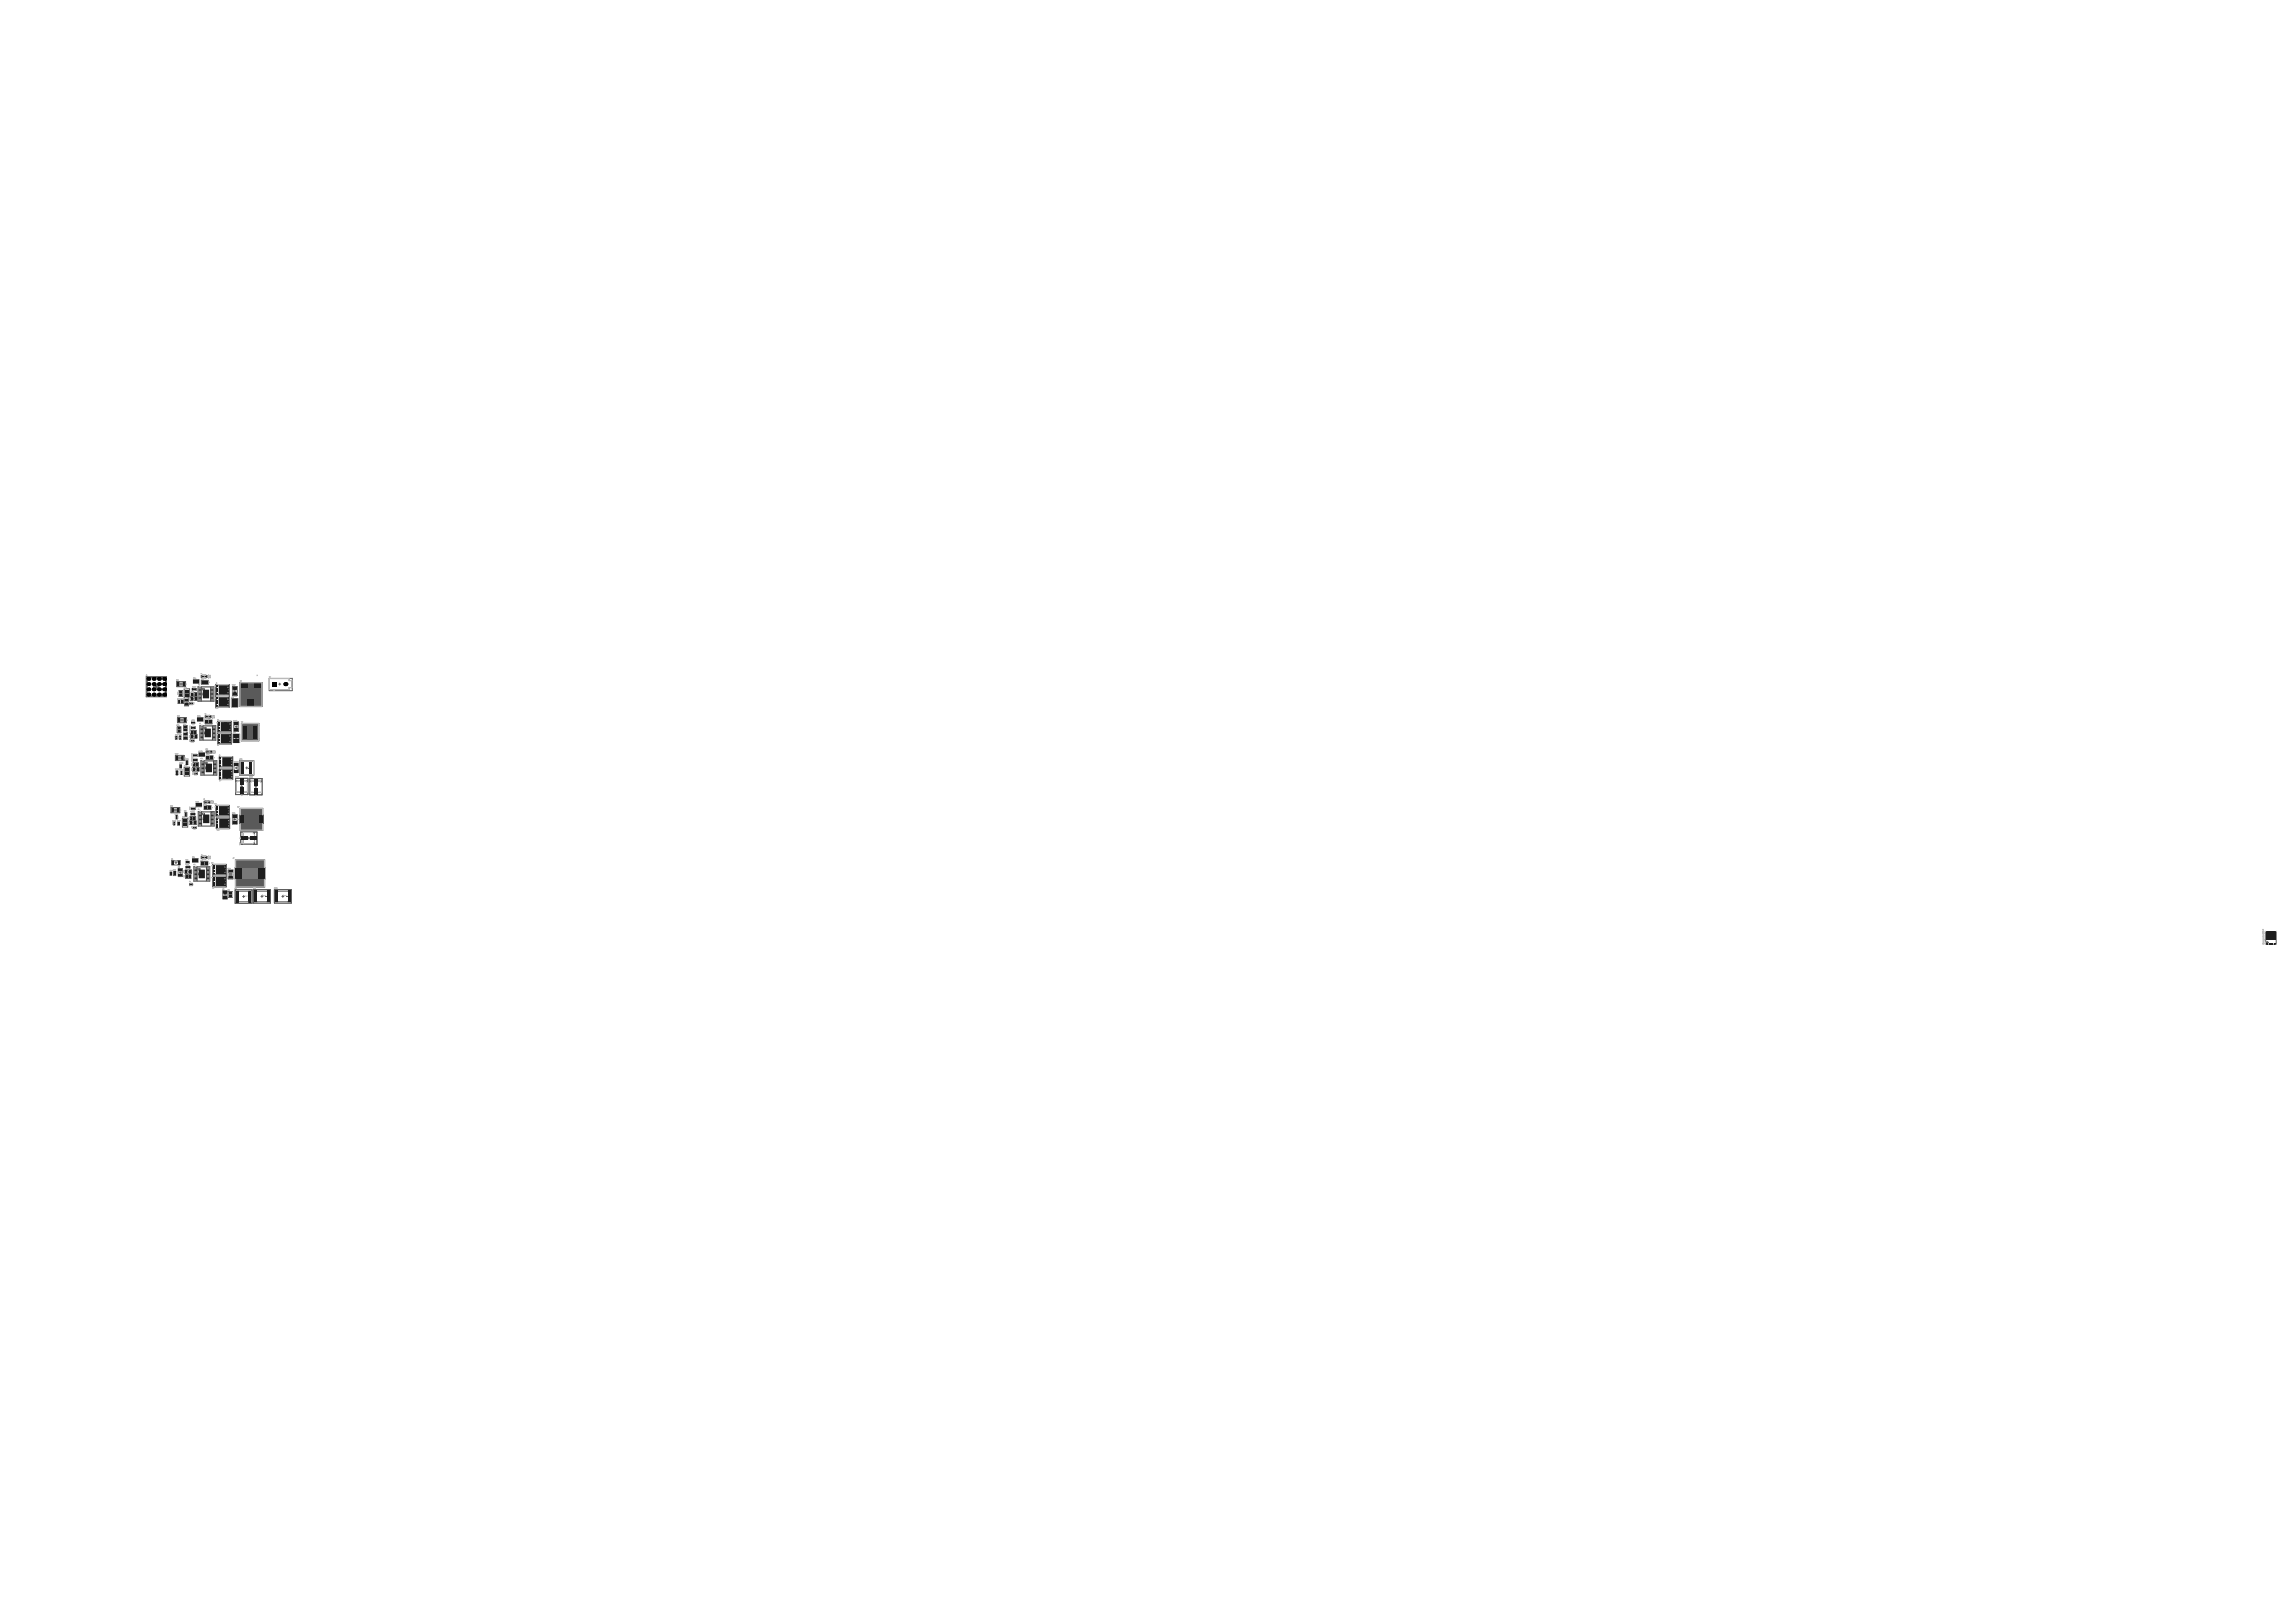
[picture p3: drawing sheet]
<svg xmlns="http://www.w3.org/2000/svg" width="297mm" height="210mm" viewBox="0 0 297 210" stroke-linecap="round" stroke-linejoin="round" font-family="sans-serif">
<g fill="none" stroke="#5a5a5a" stroke-width=".13">
<path d="M22.9 99.9v.3M23 90.8h.3M23 94.4h.3M23.2 90.6v.3M23.2 94.3v.3M23.2 95.5h.2M23.3 89.7h.2M23.3 95.3v.3M23.4 89.6v.3M23.5 99.9v.3M24 98.7h.3M24.2 98.6v.2"/>
<path d="M24.6 91h.3M24.7 90.9v.3M24.7 95.9h.3M24.9 93.5h.2M24.9 94.2h.2M24.9 95.7v.3M25 93.4v.3M25 89.2h.3M25 94v.3M25.1 97.8h.3M25.1 89.1v.2M25.1 98.4h.3"/>
<path d="M25.2 97.6v.3M25.3 98.2v.3M25.3 100v.3M28.6 90.8h.3M28.7 89.3h.2M28.8 90.7v.3M28.8 89.2v.2M28.9 95.6h.3M28.9 94h.3M29 93.9v.3M29 95.5v.2M29.1 98.6h.3"/>
<path d="M29.2 98.5v.2M30.2 89.4h.3M30.2 90.9h.3M30.4 89.3v.3M30.4 90.8v.3M30.4 95.6h.3M30.4 94h.3M30.4 99.4h.3M30.6 93.9v.3M30.6 95.4v.3M30.6 99.2v.3M31.8 99.4h.3"/>
<path d="M31.9 99.2v.3M22.4 106.5h.3M22.5 106.4v.3M22.6 111.6h.3M22.7 105.8h.3M22.8 111.5v.3M22.8 100h.2M22.9 105.6v.3M23.2 112.9h.3M23.3 112.8v.3M23.3 100h.3M23.9 105.4h.3"/>
<path d="M24 105.3v.2M24.2 112.2h.2M24.3 112.1v.2M24.6 114.4h.3M24.7 114.3v.3M24.8 105.4h.3M24.9 104.6h.2M25 105.2v.3M25 104.5v.3M25 107.1h.3M25.2 107v.2M25.2 100.1h.3"/>
<path d="M28.3 114.1h.2M28.3 112.6h.2M28.4 113.9v.3M28.4 112.4v.3M28.7 104.9h.2M28.7 106.5h.3M28.8 104.8v.3M28.8 106.4v.3M29 115.8h.2M29.1 100.2h.3M29.1 115.7v.2M29.2 100.1v.2"/>
<path d="M29.7 115.8h.2M29.8 115.6v.3M30.2 106h.3M30.4 105.9v.3M31.1 101.8h.3M31.3 101.6v.3M31.4 116h.3M31.5 115.9v.3M32.1 108.5h.2M32.2 108.3v.3M33 101.8h.2M33.1 101.7v.2"/>
<path d="M33.8 116h.2M33.9 115.9v.2M36.5 116h.2M36.6 115.9v.2"/>
</g>
<g fill="#5a5a5a">
<path d="M26 110.8h.6h.2v.3h-.6h-.2z"/>
<path d="M26 111.5h.9v.5h-.9z"/>
<path d="M31.1 104.6h2.9v.9h.1l-.1 2h-2.9v-.9h-.1z"/>
<path d="M26.4 104.3h.9v.5h-.9z"/>
<path d="M26.7 97.8h.9v.5h-.9z"/>
<path d="M22.9 88.2h1.1v.7h-1.1z"/>
<path d="M26.5 93.2h.9v.5h-.9z"/>
<path d="M26.5 92.6h.7h.1v.3h-.6h-.2z"/>
<path d="M23.9 90.4h.5v.9h-.5z"/>
<path d="M26 88h.9v.5h-.9z"/>
<path d="M26 87.4h.6h.2v.3h-.6h-.2z"/>
<path d="M23 92.9h1.1v.6h-1.1z"/>
<path d="M23.8 94.8h.5v.9h-.5z"/>
<path d="M31 88.3h2.9v3.1h-2.9z"/>
<path d="M31.2 93.6h2.3v2.3h-2.3z"/>
<path d="M30.5 111.2h3.7v3.6h-3.7z"/>
<path d="M29.5 112.6h.6v1.1h-.6z"/>
<path d="M22.1 104.5h1.2v.7h-1.2z"/>
<path d="M26.4 103.7l.6-.1 .2 .1v.2l-.7 .1-.1-.1z"/>
<path d="M22.7 97.8h1.1v.6h-1.1z"/>
<path d="M26.7 97.2l.6-.1 .1 .1v.2l-.6 .1-.1-.1z"/>
</g>
<g fill="none" stroke="#5a5a5a" stroke-width=".13">
<path d="M19 87.7h2.4v2.4h-2.4zM22.7 95.3h.2v.4h-.2zM22.7 97.8h1.1v.6h-1.1zM22.7 95.3h.2v.3h-.2zM22.7 95.5h.2M22.8 99.8h.2v.5h-.2zM22.8 95.4v.1M22.9 88.2h1.1v.7h-1.1zM22.9 94.1h.5v.7h-.5zM23 92.9h1.1v.6h-1.1zM23 97.9h.6v.4h-.6zM23 97.9v.4"/>
<path d="M23 90.5h.3v.5h-.3zM23.1 88.3h.6v.4h-.6zM23.2 89.4h.4v.7h-.4zM23.2 88.3v.4M23.2 95.3h.2v.4h-.2zM23.2 93h.6v.4h-.6zM23.3 99h.2v.4h-.2zM23.3 99h.1v.3h-.1zM23.3 99.2h.1M23.3 93v.4M23.4 99.1v.1M23.4 99.8h.2v.4h-.2z"/>
<path d="M23.5 90.5h.2v.5h-.2zM23.5 97.9v.4M23.5 90.8h.2M23.5 90.6h.2v.3h-.2zM23.6 90.7v.1M23.7 88.3v.4M23.7 93.9h.5v.7h-.5zM23.8 94.8h.5v.9h-.5zM23.8 93v.4M23.8 93.9h.4v.6h-.4zM23.8 95h.4v.5h-.4zM23.8 95.4h.4"/>
<path d="M23.8 95.1h.4M23.8 89.1h.7v1.2h-.7zM23.8 99.3h.7v1.1h-.7zM23.8 94.2h.3M23.9 90.4h.5v.9h-.5zM24 90.6h.3v.6h-.3zM24 90.8h.3M24 91h.3M24 94.1v.3M24 89.4h.4v.6h-.4zM24 99.6h.4v.6h-.4zM24 99.9h.3"/>
<path d="M24 89.7h.3M24.1 98.5h.2v.4h-.2zM24.2 89.6v.2M24.2 99.7v.3M24.6 90.9h.3v.2h-.3zM24.6 90.2h.9v.4h-.9zM24.6 95.1h.9v.4h-.9zM24.7 94.5h.7v.5h-.7zM24.7 95.8h.4v.2h-.4zM24.7 94.6h.6v.3h-.6zM24.7 89.6h.8v.5h-.8zM24.7 94.1h.5v.2h-.5z"/>
<path d="M24.8 90.2h.6v.4h-.6zM24.8 95.1h.6v.4h-.6zM24.8 93.4h.4v.2h-.4zM24.8 89.7h.6v.3h-.6zM24.9 89.1h.5v.2h-.5zM24.9 94.7h.3M24.9 99.3h.8v.5h-.8zM24.9 90.4h.3M24.9 95.3h.3M25 89.8h.2M25 98.7h.7v.5h-.7zM25 97.6h.5v.3h-.5z"/>
<path d="M25 98.3h.5v.2h-.5zM25 88h.7v.4h-.7zM25 94.6v.3M25 99.4h.6v.3h-.6zM25 98.7h.6v.4h-.6zM25.1 90.3v.3M25.1 95.2v.2M25.1 88h.6v.4h-.6zM25.1 89.7v.3M25.2 99.5h.3M25.2 98.9h.3M25.2 88.2h.3"/>
<path d="M25.3 99.4v.3M25.3 98.8v.3M25.4 88.1v.2M25.5 92.9h.8v.4h-.8zM25.6 88.9h2.1v1.9h-2.1zM25.6 92.9h.6v.4h-.6zM25.7 97.4h.7v.5h-.7zM25.8 93.1h.2M25.8 97.5h.6v.3h-.6zM25.8 93.9h2.1v1.9h-2.1zM25.9 93v.2M26 97.7h.2"/>
<path d="M26 98.4h2.1v1.9h-2.1zM26 87.4h.6h.2v.3h-.6h-.2zM26 88h.9v.5h-.9zM26 88.9h1.2v1.8h-1.2zM26.1 97.5v.3M26.2 88.1h.6v.4h-.6zM26.2 87.4h.4v.3h-.4zM26.2 87.5v.1M26.3 94h1.2v1.7h-1.2zM26.4 88.1v.4M26.4 98.5h1.2v1.8h-1.2zM26.5 89.8h.3"/>
<path d="M26.5 87.4l.1 .1M26.5 93.2h.9v.5h-.9zM26.5 92.6h.7h.1v.3h-.6h-.2zM26.6 88.1v.4M26.6 87.5v.1M26.6 87.6l-.1 .1M26.6 89.7v.2M26.7 97.2l.6-.1 .1 .1v.2l-.6 .1-.1-.1zM26.7 97.8h.9v.5h-.9zM26.7 93.3h.6v.3h-.6zM26.8 94.8h.2M26.8 92.6h.3v.3h-.3z"/>
<path d="M26.8 92.7v.1M26.8 97.9h.6v.3h-.6zM26.9 97.2h.3v.2h-.3zM26.9 97.3v.1M26.9 94.7v.3M26.9 99.4h.3M26.9 87.6h.3M26.9 93.3v.3M27 87.4l.2 .2-.2 .1zM27 87.4l.2 .2M27 87.5l.2 .1M27 99.2v.3"/>
<path d="M27 97.9v.3M27 92.6l.1 .1v.1M27.1 93.3v.3M27.1 92.8l-.1 .1M27.2 97.2l.1 .1-.1 .1M27.2 87.4v.3M27.2 87.6l-.2 .1M27.2 87.6h-.2M27.2 97.9v.3M27.2 97.4h.1M27.4 92.8h.3M27.5 92.6l.2 .2-.2 .1z"/>
<path d="M27.5 92.6l.2 .2M27.5 92.7l.2 .1M27.5 97.3h.4M27.6 97.1l.2 .2-.2 .2zM27.6 97.3h.2M27.6 97.2l.2 .1M27.7 92.6v.3M27.7 92.8l-.2 .1M27.7 92.8h-.2M27.8 97.3h-.2M27.8 97.3l-.2 .1M27.8 97.3l-.2 .2"/>
<path d="M27.8 97.1v.4M27.9 90.1h1.7v1.4h-1.7zM27.9 88.6h1.7v1.4h-1.7zM28.2 93.3h1.7v1.4h-1.7zM28.2 94.9h1.7v1.4h-1.7zM28.4 97.9h1.7v1.4h-1.7zM28.4 99.5h1.7v1.4h-1.7zM30 90.4h.8v1.1h-.8zM30.1 88.9h.6v1.1h-.6zM30.2 95h.8v1.1h-.8zM30.3 93.5h.6v1.1h-.6zM30.3 98.8h.5v1.2h-.5z"/>
<path d="M31 88.3h2.9v3.1h-2.9zM31 98.5h1.8v1.8h-1.8zM31.1 88.4h2.8v3h-2.8zM31.2 93.6h2.3v2.3h-2.3zM31.3 93.7h2.1v2.1h-2.1zM32.3 93.7l.1 .1v-.1M33.9 89.8l-.1 .1 .1 .1M34.8 87.8h3v1.6h-3zM34.9 87.8h2.5v.3h.4v.9h-.4v.2h-1.8l-.1 .2-.2-.2h-.4zM36.1 88.5h.2M36.2 88.4v.3M22 112.8h.2v.5h-.2z"/>
<path d="M22 112.9h.2v.3h-.2zM22 113.1h.2M22.1 104.5h1.2v.7h-1.2zM22.1 113v.1M22.2 111.4h1.1v.5h-1.1zM22.4 104.7h.6v.3h-.6zM22.4 106.3h.2v.4h-.2zM22.4 112.7h.3v.6h-.3zM22.4 104.7v.3M22.5 113h.2M22.5 112.9h.2v.3h-.2zM22.6 113v.1"/>
<path d="M22.8 105.6h.2v.4h-.2zM22.9 104.7v.3M23 106.4h.2v.4h-.2zM23 106.6h.2M23 106.4h.2v.3h-.2zM23.1 112.4h.5v1h-.5zM23.1 106.5v.1M23.6 105.9h.7v1.1h-.7zM23.7 106.2h.4v.6h-.4zM23.8 106.5h.3M23.9 105.2h.3v.4h-.3zM23.9 106.3v.3"/>
<path d="M24 112.6h.8v.4h-.8zM24 113.2h.7v.5h-.7zM24.1 113.2h.5v.4h-.5zM24.1 111.5h.4v.2h-.4zM24.1 112.1h.5v.2h-.5zM24.1 112.6h.6v.4h-.6zM24.1 111.5h.3v.1h-.3zM24.2 111.6h.2M24.2 113.4h.3M24.2 112.8h.3M24.3 111.5v.1M24.3 113.3v.3"/>
<path d="M24.4 112.7v.3M24.5 114.3h.4v.2h-.4zM24.5 106.3h.9v.4h-.9zM24.6 105.7h.7v.4h-.7zM24.7 105.7h.5v.4h-.5zM24.7 106.3h.5v.4h-.5zM24.7 105.3h.5v.2h-.5zM24.8 104.5h.4v.3h-.4zM24.8 106.5h.3M24.8 105.9h.3M24.9 111.1h.7v.5h-.7zM25 105.8v.2"/>
<path d="M25 106.3v.3M25 111.1h.6v.4h-.6zM25 107h.4v.2h-.4zM25.1 112.2h2v1.8h-2zM25.1 111.3h.3M25.1 100h.4v.2h-.4zM25.3 111.2v.3M25.4 103.9h.7v.5h-.7zM25.4 104h.6v.4h-.6zM25.5 112.2h1.2v1.8h-1.2zM25.6 104.2h.3M25.6 105h2.1v1.9h-2.1z"/>
<path d="M25.7 104v.3M26 113.1h.2M26 111.5h.9v.5h-.9zM26 110.8h.6h.2v.3h-.6h-.2zM26.1 105.1h1.2v1.7h-1.2zM26.1 113v.2M26.2 111.5h.5v.4h-.5zM26.2 110.9h.4v.2h-.4zM26.2 110.9v.1M26.4 111.5v.4M26.4 103.7l.6-.1 .2 .1v.2l-.7 .1-.1-.1zM26.4 104.3h.9v.5h-.9z"/>
<path d="M26.5 110.9h.1M26.5 111.5v.4M26.5 106h.3M26.6 104.3h.5v.4h-.5zM26.6 110.9v.1M26.6 111l-.1 .1M26.6 103.8h.1M26.6 103.7h.3v.2h-.3zM26.7 105.8v.3M26.8 104.3v.4M26.9 103.7l.1 .1-.1 .1M26.9 111h.3"/>
<path d="M26.9 104.3v.4M27 110.8l.2 .2-.2 .1zM27 110.8l.2 .2M27 110.9l.2 .1M27.2 110.8v.3M27.2 111l-.2 .1M27.2 111h-.2M27.3 103.8h.3M27.3 103.6l.2 .2-.2 .2zM27.3 103.8h.2M27.3 103.7l.2 .1M27.5 113.4h1.8v1.4h-1.8z"/>
<path d="M27.5 103.8h-.2M27.5 103.8l-.2 .1M27.5 103.6v.4M27.5 111.9h1.8v1.3h-1.8zM28 104.2h1.7v1.4h-1.7zM28 105.8h1.7v1.4h-1.7zM28.9 115.3h.5v1h-.5zM29.5 112.6h.6v1.1h-.6zM29.6 115.4h.4v.7h-.4zM29.6 113.4h.5M29.6 112.7h.5v.9h-.5zM29.6 112.9h.5"/>
<path d="M30.1 105.4h.6v1.2h-.6zM30.4 115.2h2.2v1.7h-2.2zM30.5 111.2h3.7v3.6h-3.7zM30.5 100.7h1.6v2.1h-1.6zM30.5 111.3h3.7v3.4h-3.7zM31.1 104.6h2.9v.9h.1l-.1 2h-2.9v-.9h-.1zM31.1 104.7h2.8v2.7h-2.8zM31.1 107.7h2.1v1.6h-2.1zM32.3 100.8h1.6v2.1h-1.6zM32.5 104.7v.1l.1-.1M32.8 115.1h2.2v1.8h-2.2zM35.5 115.1h2.2v1.8h-2.2z"/>
<path d="M293.1 120.6h1.4v1.6h-1.4z"/>
<circle cx="23.6" cy="98.1" r=".02"/>
<circle cx="23.7" cy="88.5" r=".02"/>
<circle cx="23.8" cy="93.2" r=".02"/>
<circle cx="26.3" cy="89.2" r=".13"/>
<circle cx="26.5" cy="94.2" r=".13"/>
<circle cx="26.7" cy="98.7" r=".13"/>
<circle cx="26.7" cy="88.3" r=".02"/>
<circle cx="26.8" cy="93.4" r=".02"/>
<circle cx="27.3" cy="98.1" r=".02"/>
<circle cx="31.9" cy="94.7" r=".02"/>
<circle cx="33.3" cy="89.2" r=".02"/>
<circle cx="23" cy="104.9" r=".02"/>
<circle cx="25.7" cy="112.5" r=".13"/>
<circle cx="26.3" cy="105.3" r=".13"/>
<circle cx="26.6" cy="111.7" r=".02"/>
<circle cx="27" cy="104.5" r=".02"/>
<circle cx="30.7" cy="113" r=".02"/>
<circle cx="31.5" cy="106" r=".02"/>
<circle cx="293.3" cy="122" r=".11"/>
</g>
<g fill="#5a5a5a">
<path d="M28.4 114l.1 .1 .1-.1v.1l-.1-.1v.1l-.1-.1v.1z"/>
<path d="M28.6 114h.1v.1z"/>
<path d="M32.2 108.3h.1l-.1 .1 .1 .1h-.1z"/>
<path d="M32.5 108.3v.2l.1-.2v.2h-.1z"/>
<path d="M32.6 108.3l.1 .2z"/>
<path d="M32.7 108.3h.1l-.1 .1 .1 .1h-.1l.1-.2z"/>
<path d="M28.8 106.4l.1 .1 .1-.1v.1v-.1l-.1 .1v-.1l-.1 .1z"/>
<path d="M29 106.4h.1v.1z"/>
<path d="M29.2 106.6h.1z"/>
<path d="M29.3 106.4h.1v.1z"/>
<path d="M29.4 100.1l.1 .1z"/>
<path d="M29.4 98.5h.1l-.1 .1h.1h-.1l.1-.1z"/>
<path d="M29 90.7h.1l-.1 .2z"/>
<path d="M29.3 95.5v.1z"/>
<path d="M28.4 112.4l.1 .1 .1-.1v.2l-.1-.2v.2l-.1-.2v.2z"/>
<path d="M28.6 112.4h.1v.2z"/>
<path d="M28.7 112.6h.2z"/>
<path d="M28.9 112.4h.1l-.1 .1 .1 .1h-.1v-.2z"/>
<path d="M29.6 115.6l.1 .1 .1-.1v.1h-.2z"/>
<path d="M29.7 115.6h.1z"/>
<path d="M29.7 115.4h.1l-.1 .1h.1h-.1z"/>
<path d="M29.7 115.3h.1v.1h-.1z"/>
<path d="M29 115.7v.1l.1-.1v.1h-.1z"/>
<path d="M29 115.6h.1z"/>
<path d="M29 115.5h.1h-.1l.1 .1h-.1z"/>
<path d="M36.6 115.8h.1h-.1l.1 .2-.1-.1z"/>
<path d="M36.9 115.8v.1l.1-.1v.2l-.1-.1z"/>
<path d="M37 115.8l.1 .2z"/>
<path d="M37.1 116h.1z"/>
<path d="M37.2 115.8h.1v.2z"/>
<path d="M33.9 115.8h.1h-.1l.1 .2-.1-.1z"/>
<path d="M34.2 115.8v.1l.1-.1v.2l-.1-.1z"/>
<path d="M34.3 115.8l.1 .2z"/>
<path d="M34.4 116h.1z"/>
<path d="M34.5 115.8h.1l-.1 .1 .1 .1h-.1l.1-.1z"/>
<path d="M31.5 115.9h.1h-.1l.1 .1h-.1z"/>
<path d="M31.8 115.9l.1 .1v-.1v.1h-.1z"/>
<path d="M32 115.9v.1z"/>
<path d="M23.2 112.7l.1 .1z"/>
<path d="M23.2 112.5h.1z"/>
<path d="M24.9 114.3v.1z"/>
<path d="M22.8 111.5h.1h-.1l.1 .1h-.1z"/>
<path d="M22.9 111.5h.1h-.1l.1 .1z"/>
<path d="M23 111.5h.1v.1z"/>
<path d="M28.8 104.8l.1 .1 .1-.1v.1l-.1-.1v.1l-.1-.1v.1z"/>
<path d="M29 104.8h.1v.1z"/>
<path d="M29.1 105h.2z"/>
<path d="M31.9 99.2l.1 .2h-.1z"/>
<path d="M32.1 99.3v-.1v.2z"/>
<path d="M32.2 99.4h.1z"/>
<path d="M32.3 99.2h.1v.2z"/>
<path d="M32.9 101.7l.1 .1v-.1l.1 .1h-.2z"/>
<path d="M32.9 101.4h.2v.1h-.2h.1z"/>
<path d="M32.9 101.4l.2-.1z"/>
<path d="M32.9 101.2l.2 .1-.2-.1v.1z"/>
<path d="M33.1 101.1v.1z"/>
<path d="M32.9 101h.1l.1-.1v.2l-.2-.1z"/>
<path d="M31.1 101.7l.1 .1v-.2v.1l-.1 .1z"/>
<path d="M31.1 101.4h.1v.1h-.1l.1-.1z"/>
<path d="M31.1 101.3h.1z"/>
<path d="M31.1 101.2h.1v.1l-.1-.1v.1z"/>
<path d="M31.3 101v.2z"/>
<path d="M31.1 100.9l.1 .1z"/>
<path d="M32.4 108.4a.05 .05 0 0 0 .1 0 .05 .05 0 0 0-.1 0zM32.4 108.4a.06 .06 0 0 1 .1 0 .06 .06 0 0 1-.1 0z"/>
<path d="M29.3 100.1a.07 .07 0 0 0 .1 0 .07 .07 0 0 0-.1 0zM29.2 100.1a.1 .1 0 0 1 .2 0 .1 .1 0 0 1-.2 0z"/>
<path d="M29.3 98.6a.07 .07 0 0 0 .1 0 .07 .07 0 0 0-.1 0zM29.2 98.6a.1 .1 0 0 1 .2 0 .1 .1 0 0 1-.2 0z"/>
<path d="M28.8 89.2a.07 .07 0 0 0 .1 0 .07 .07 0 0 0-.1 0zM28.8 89.2a.1 .1 0 0 1 .2 0 .1 .1 0 0 1-.2 0z"/>
<path d="M29 89.2v.1zM29 89.2l.1 .1h-.1z"/>
<path d="M28.8 90.8a.07 .07 0 0 0 .1 0 .07 .07 0 0 0-.1 0zM28.8 90.8a.09 .09 0 0 1 .1 0 .09 .09 0 0 1-.1 0z"/>
<path d="M29.1 95.5a.07 .07 0 0 0 .1 0 .07 .07 0 0 0-.1 0zM29 95.5a.1 .1 0 0 1 .2 0 .1 .1 0 0 1-.2 0z"/>
<path d="M29.1 94a.07 .07 0 0 0 .1 0 .07 .07 0 0 0-.1 0zM29 94a.1 .1 0 0 1 .2 0 .1 .1 0 0 1-.2 0z"/>
<path d="M29.2 93.9h.1v.1v.1zM29.2 94a.05 .05 0 0 0 .1 0 .05 .05 0 0 0-.1 0z"/>
<path d="M36.8 115.9a.05 .05 0 0 0 .1 0 .05 .05 0 0 0-.1 0zM36.7 115.9a.1 .1 0 0 1 .2 0 .1 .1 0 0 1-.2 0z"/>
<path d="M34.1 115.9a.05 .05 0 0 0 .1 0 .05 .05 0 0 0-.1 0zM34 115.9a.1 .1 0 0 1 .2 0 .1 .1 0 0 1-.2 0z"/>
<path d="M31.7 116a.05 .05 0 0 0 .1 0 .05 .05 0 0 0-.1 0zM31.7 116a.06 .06 0 0 1 .1 0 .06 .06 0 0 1-.1 0z"/>
<path d="M23.2 112.8v.1zM23.2 112.8h.1v.1h-.1z"/>
<path d="M23.2 112.6a.05 .05 0 0 0 .1 0 .05 .05 0 0 0-.1 0zM23.2 112.6l.1 .1h-.1z"/>
<path d="M24.7 114.3h.1zM24.7 114.3h.1l.1 .1h-.1h-.1z"/>
<path d="M29.3 104.8v.1zM29.3 104.8l.1 .1h-.1z"/>
<path d="M32.9 101.6a.05 .05 0 0 0 .1 0 .05 .05 0 0 0-.1 0zM32.9 101.6a.1 .1 0 0 1 .2 0 .1 .1 0 0 1-.2 0z"/>
<path d="M31.1 101.5a.05 .05 0 0 0 .1 0 .05 .05 0 0 0-.1 0zM31.1 101.6a.06 .06 0 0 1 .1 0 .06 .06 0 0 1-.1 0z"/>
</g>
<g fill="none" stroke="#5a5a5a" stroke-width=".13">
<path d="M18.9 87.6h2.6v2.6h-2.6zM19 87.7h2.4v2.4h-2.4zM19.9 89.1v-.4l.1 .1 .2-.1v.4M20.1 88.9h.3M20.2 88.7v.3M20.3 88.9h.2l.1-.2h-.3v.4M22.8 99.8h.2v.5h-.2zM22.8 99.9h.2v.3h-.2zM22.9 94.1h.5v.7h-.5zM23 94.2h.4v.5h-.4zM23 90.5h.3v.5h-.3zM23.1 90.6h.1v.3h-.1z"/>
<path d="M23.2 89.4h.4v.7h-.4zM23.2 95.3h.2v.4h-.2zM23.2 89.5h.4v.5h-.4zM23.4 99.8h.2v.4h-.2zM23.4 95.3h-.2v.3h.2M23.4 99.9h.1v.3h-.1zM24.1 98.5h.2v.4h-.2zM24.1 98.6h.1v.2h-.1zM24.6 90.9h.3v.2h-.3zM24.6 91h.3v.1h-.3zM24.7 95.8h.4v.2h-.4zM24.7 94.1h.5v.2h-.5z"/>
<path d="M24.7 95.8h.3v.1h-.3zM24.8 93.4h.4v.2h-.4zM24.9 94.1h.2v.1h-.2zM24.9 93.5h.2v.1h-.2zM24.9 89.1h.5v.2h-.5zM25 89.1h.3v.2h-.3zM25 97.6h.5v.3h-.5zM25 98.3h.5v.2h-.5zM25.1 97.7h.3v.1h-.3zM25.1 98.3h.3v.1h-.3zM26.2 89.7l.1 .2h.1v-.2M26.5 94.7v.3l.2-.1v-.2"/>
<path d="M26.6 99.2l.1 .3h.1v-.3M26.7 89.8h-.2l.1-.1v.2M26.9 99.3l.1-.1 .1 .1M26.9 94.7h-.2v.1h.2v.2l-.2-.1M27 99.4h.1M27 99.4v.1h-.1M27.1 99.3h.1M27.1 99.3l-.1 .1M27.9 90.1h1.7v1.4h-1.7zM27.9 88.6h1.7v1.4h-1.7zM28 90.2h1.6v1.3h-1.6zM28 88.6h1.6v1.4h-1.6z"/>
<path d="M28.2 94.9h1.7v1.4h-1.7zM28.2 93.3h1.7v1.4h-1.7zM28.3 94.9h1.5v1.4h-1.5zM28.3 93.4h1.5v1.3h-1.5zM28.4 99.5h1.7v1.4h-1.7zM28.4 97.9h1.7v1.4h-1.7zM28.5 97.9h1.5v1.4h-1.5zM28.5 99.5h1.5v1.4h-1.5zM30 90.4h.8v1.1h-.8zM30 90.5h.7v.9h-.7zM30.1 88.9h.6v1.1h-.6zM30.2 89h.4v.8h-.4z"/>
<path d="M30.2 95h.8v1.1h-.8zM30.2 95.1h.7v.9h-.7zM30.3 93.5h.6v1.1h-.6zM30.3 98.8h.5v1.2h-.5zM30.3 99h.5v.8h-.5zM30.4 93.6h.4v.8h-.4zM31 98.5h1.8v1.8h-1.8zM31.1 98.5h1.7v1.8h-1.7zM22.2 111.4h1.1v.5h-1.1zM22.3 111.4v.5h.9v-.5M22.4 106.3h.2v.4h-.2zM22.5 106.4h.1v.3h-.1z"/>
<path d="M22.8 105.6h.2v.4h-.2zM22.8 105.6h.1v.3h-.1zM23.1 112.4h.5v1h-.5zM23.1 112.5h.4v.9h-.4zM23.9 105.2h.3v.4h-.3zM24 105.3h.1v.2h-.1zM24.1 112.1h.5v.2h-.5zM24.2 112.1h.3v.2h-.3zM24.5 114.3h.4v.2h-.4zM24.6 114.4h.3v.1h-.3zM24.7 105.3h.5v.2h-.5zM24.8 104.5h.4v.3h-.4z"/>
<path d="M24.8 105.3h.3v.1h-.3zM24.9 104.6h.2v.1h-.2zM25 107h.4v.2h-.4zM25 107h.3v.2h-.3zM25.1 100h.4v.2h-.4zM25.2 100.1h.3v.1h-.3zM25.7 113v.2h.2v-.2M26 113.2h.1M26 113h.1M26 113v.2M26.3 105.8v.3h.2v-.3M26.5 105.9h.2l-.2 .2h.2"/>
<path d="M27.5 113.4h1.8v1.4h-1.8zM27.5 111.9h1.8v1.3h-1.8zM27.6 113.4v1.3M27.6 111.9v1.3M28 104.2h1.7v1.4h-1.7zM28 105.8h1.7v1.4h-1.7zM28 104.3v1.3h1.6v-1.3M28.1 105.9v1.3M28.9 115.3h.5v1h-.5zM28.9 115.4h.4v.8h-.4zM29.2 113.4v1.3M29.2 111.9v1.3"/>
<path d="M29.6 115.4h.4v.7h-.4zM29.6 115.5h.4v.6h-.4zM29.6 105.9v1.3M30.1 105.4h.6v1.2h-.6zM30.2 105.6h.4v.8h-.4zM30.4 115.2h2.2v1.7h-2.2zM30.5 100.7h1.6v2.1h-1.6zM30.5 101h1.5v1.5h-1.5zM30.8 115.4h1.5v1.3h-1.5zM31.1 107.7h2.1v1.6h-2.1zM31.5 107.7h1.4v1.5h-1.4zM32.3 100.8h1.6v2.1h-1.6z"/>
<path d="M32.4 101.1h1.4v1.4h-1.4zM32.8 115.1h2.2v1.8h-2.2zM33.1 115.3h1.5v1.4h-1.5zM35.5 115.1h2.2v1.8h-2.2zM35.8 115.3h1.6v1.4h-1.6z"/>
</g>
<g fill="#787878">
<path d="M26.4 111.5h.1v.4h-.1z"/>
<path d="M26.4 110.9h.1v.2h-.1z"/>
<path d="M22.5 104.7h.4v.3h-.4z"/>
<path d="M23 97.9h.5v.4h-.5z"/>
<path d="M23.2 88.3h.5v.4h-.5z"/>
<path d="M23.3 93h.5v.4h-.5z"/>
<path d="M23.8 95.1h.4v.3h-.4z"/>
<path d="M24 90.8h.3v.2h-.3z"/>
<path d="M26.4 87.5h.1v.1h-.1z"/>
<path d="M26.4 88.1h.2v.4h-.2z"/>
<path d="M26.7 103.7h.1v.2h-.1z"/>
<path d="M26.8 104.3h.1v.4h-.1z"/>
<path d="M27 97.2h.1v.2h-.1z"/>
<path d="M27 97.9h.2v.3h-.2z"/>
<path d="M29.6 112.9h.5v.5h-.5z"/>
<path d="M31.4 112.4h1.9v1.3h-1.9z"/>
<path d="M26.9 92.7h.1v.2h-.1z"/>
<path d="M26.9 93.3h.1v.3h-.1z"/>
</g>
<g fill="#000">
<circle cx="19.2" cy="89.2" r=".24"/>
<circle cx="19.2" cy="87.9" r=".24"/>
<circle cx="19.2" cy="89.9" r=".24"/>
<circle cx="19.2" cy="88.5" r=".24"/>
<circle cx="19.9" cy="88.5" r=".24"/>
<circle cx="19.9" cy="87.9" r=".24"/>
<circle cx="19.9" cy="89.2" r=".24"/>
<circle cx="19.9" cy="89.9" r=".24"/>
<circle cx="20.6" cy="88.5" r=".24"/>
<circle cx="20.6" cy="87.9" r=".24"/>
<circle cx="20.6" cy="89.9" r=".24"/>
<circle cx="20.6" cy="89.2" r=".24"/>
<circle cx="21.2" cy="89.2" r=".24"/>
<circle cx="21.2" cy="87.9" r=".24"/>
<circle cx="21.2" cy="89.9" r=".24"/>
<circle cx="21.2" cy="88.5" r=".24"/>
<circle cx="26.4" cy="89.4" r=".07"/>
<circle cx="26.4" cy="90.2" r=".07"/>
<circle cx="26.4" cy="89.9" r=".07"/>
<circle cx="26.4" cy="89.7" r=".07"/>
<circle cx="26.6" cy="94.7" r=".07"/>
<circle cx="26.6" cy="94.4" r=".07"/>
<circle cx="26.6" cy="95" r=".07"/>
<circle cx="26.6" cy="95.2" r=".07"/>
<circle cx="26.6" cy="89.4" r=".07"/>
<circle cx="26.6" cy="90.2" r=".07"/>
<circle cx="26.6" cy="89.9" r=".07"/>
<circle cx="26.6" cy="89.7" r=".07"/>
<circle cx="26.8" cy="99.8" r=".07"/>
<circle cx="26.8" cy="99.5" r=".07"/>
<circle cx="26.8" cy="99" r=".07"/>
<circle cx="26.8" cy="99.2" r=".07"/>
<circle cx="26.9" cy="94.7" r=".07"/>
<circle cx="26.9" cy="94.4" r=".07"/>
<circle cx="26.9" cy="95" r=".07"/>
<circle cx="26.9" cy="95.2" r=".07"/>
<circle cx="26.9" cy="89.4" r=".07"/>
<circle cx="26.9" cy="90.2" r=".07"/>
<circle cx="26.9" cy="89.9" r=".07"/>
<circle cx="26.9" cy="89.7" r=".07"/>
<circle cx="27" cy="99.8" r=".07"/>
<circle cx="27" cy="99.5" r=".07"/>
<circle cx="27" cy="99" r=".07"/>
<circle cx="27" cy="99.2" r=".07"/>
<circle cx="27.2" cy="94.7" r=".07"/>
<circle cx="27.2" cy="94.4" r=".07"/>
<circle cx="27.2" cy="95" r=".07"/>
<circle cx="27.2" cy="95.2" r=".07"/>
<circle cx="27.3" cy="99.8" r=".07"/>
<circle cx="27.3" cy="99.5" r=".07"/>
<circle cx="27.3" cy="99" r=".07"/>
<circle cx="27.3" cy="99.2" r=".07"/>
<circle cx="36.9" cy="88.5" r=".26"/>
<circle cx="25.8" cy="113.5" r=".07"/>
<circle cx="25.8" cy="113" r=".07"/>
<circle cx="25.8" cy="113.2" r=".07"/>
<circle cx="25.8" cy="112.7" r=".07"/>
<circle cx="26.1" cy="113.5" r=".07"/>
<circle cx="26.1" cy="113" r=".07"/>
<circle cx="26.1" cy="113.2" r=".07"/>
<circle cx="26.1" cy="112.7" r=".07"/>
<circle cx="26.4" cy="113.5" r=".07"/>
<circle cx="26.4" cy="113" r=".07"/>
<circle cx="26.4" cy="113.2" r=".07"/>
<circle cx="26.4" cy="112.7" r=".07"/>
<circle cx="26.4" cy="106.4" r=".07"/>
<circle cx="26.4" cy="105.6" r=".07"/>
<circle cx="26.4" cy="106.1" r=".07"/>
<circle cx="26.4" cy="105.8" r=".07"/>
<circle cx="26.7" cy="106.4" r=".07"/>
<circle cx="26.7" cy="105.6" r=".07"/>
<circle cx="26.7" cy="106.1" r=".07"/>
<circle cx="26.7" cy="105.8" r=".07"/>
<circle cx="26.9" cy="106.4" r=".07"/>
<circle cx="26.9" cy="105.6" r=".07"/>
<circle cx="26.9" cy="106.1" r=".07"/>
<circle cx="26.9" cy="105.8" r=".07"/>
</g>
<path d="M35.2 88.3h.5v.5h-.5z" fill-rule="evenodd" fill="#000"/>
<g fill="#1e1e1e">
<path d="M27.9 113.5h1.3v.2h-.1v.1h.1v.2h-.1v.2h.1v.1h-.1v.2h.1v.2h-1.3z"/>
<path d="M28.4 105.9h1.3v.2h-.2v.2h.2v.2h-.2v.1h.2v.2h-.2v.2h.2v.1h-1.3z"/>
<path d="M28.8 99.6h1.3v.2h-.2v.1h.2v.2h-.2v.2h.2v.1h-.2v.2h.2v.2h-1.3z"/>
<path d="M28.8 98h1.3v.2h-.2v.1h.2v.2h-.2v.2h.2v.2h-.2v.1h.2v.2h-1.3z"/>
<path d="M28.3 88.7h1.3v.2h-.2v.1h.2v.2h-.2v.2h.2v.1h-.2v.2h.2v.2h-1.3z"/>
<path d="M28.3 90.2h1.3v.2h-.2v.2h.2v.1h-.2v.2h.2v.2h-.2v.1h.2v.2h-1.3z"/>
<path d="M28.6 95h1.3v.2h-.2v.1h.2v.2h-.2v.2h.2v.2h-.2v.1h.2v.2h-1.3z"/>
<path d="M28.6 93.4h1.3v.2h-.2v.2h.2v.2h-.2v.1h.2v.2h-.2v.2h.2v.1h-1.3z"/>
<path d="M27.9 112h1.3v.1h-.1v.2h.1v.2h-.1v.1h.1v.2h-.1v.2h.1v.2h-1.3z"/>
<path d="M28.3 104.3h1.3v.2h-.1v.2h.1v.1h-.1v.2h.1v.2h-.1v.1h.1v.2h-1.3z"/>
</g>
<g fill="#000">
<circle cx="19.2" cy="89.2" r=".24"/>
<circle cx="19.2" cy="87.9" r=".24"/>
<circle cx="19.2" cy="89.9" r=".24"/>
<circle cx="19.2" cy="88.5" r=".24"/>
<circle cx="19.9" cy="88.5" r=".24"/>
<circle cx="19.9" cy="87.9" r=".24"/>
<circle cx="19.9" cy="89.2" r=".24"/>
<circle cx="19.9" cy="89.9" r=".24"/>
<circle cx="20.6" cy="88.5" r=".24"/>
<circle cx="20.6" cy="87.9" r=".24"/>
<circle cx="20.6" cy="89.9" r=".24"/>
<circle cx="20.6" cy="89.2" r=".24"/>
<circle cx="21.2" cy="89.2" r=".24"/>
<circle cx="21.2" cy="87.9" r=".24"/>
<circle cx="21.2" cy="89.9" r=".24"/>
<circle cx="21.2" cy="88.5" r=".24"/>
<circle cx="26.4" cy="89.4" r=".07"/>
<circle cx="26.4" cy="90.2" r=".07"/>
<circle cx="26.4" cy="89.9" r=".07"/>
<circle cx="26.4" cy="89.7" r=".07"/>
<circle cx="26.6" cy="94.7" r=".07"/>
<circle cx="26.6" cy="94.4" r=".07"/>
<circle cx="26.6" cy="95" r=".07"/>
<circle cx="26.6" cy="95.2" r=".07"/>
<circle cx="26.6" cy="89.4" r=".07"/>
<circle cx="26.6" cy="90.2" r=".07"/>
<circle cx="26.6" cy="89.9" r=".07"/>
<circle cx="26.6" cy="89.7" r=".07"/>
<circle cx="26.8" cy="99.8" r=".07"/>
<circle cx="26.8" cy="99.5" r=".07"/>
<circle cx="26.8" cy="99" r=".07"/>
<circle cx="26.8" cy="99.2" r=".07"/>
<circle cx="26.9" cy="94.7" r=".07"/>
<circle cx="26.9" cy="94.4" r=".07"/>
<circle cx="26.9" cy="95" r=".07"/>
<circle cx="26.9" cy="95.2" r=".07"/>
<circle cx="26.9" cy="89.4" r=".07"/>
<circle cx="26.9" cy="90.2" r=".07"/>
<circle cx="26.9" cy="89.9" r=".07"/>
<circle cx="26.9" cy="89.7" r=".07"/>
<circle cx="27" cy="99.8" r=".07"/>
<circle cx="27" cy="99.5" r=".07"/>
<circle cx="27" cy="99" r=".07"/>
<circle cx="27" cy="99.2" r=".07"/>
<circle cx="27.2" cy="94.7" r=".07"/>
<circle cx="27.2" cy="94.4" r=".07"/>
<circle cx="27.2" cy="95" r=".07"/>
<circle cx="27.2" cy="95.2" r=".07"/>
<circle cx="27.3" cy="99.8" r=".07"/>
<circle cx="27.3" cy="99.5" r=".07"/>
<circle cx="27.3" cy="99" r=".07"/>
<circle cx="27.3" cy="99.2" r=".07"/>
<circle cx="36.9" cy="88.5" r=".26"/>
<circle cx="25.8" cy="113.5" r=".07"/>
<circle cx="25.8" cy="113" r=".07"/>
<circle cx="25.8" cy="113.2" r=".07"/>
<circle cx="25.8" cy="112.7" r=".07"/>
<circle cx="26.1" cy="113.5" r=".07"/>
<circle cx="26.1" cy="113" r=".07"/>
<circle cx="26.1" cy="113.2" r=".07"/>
<circle cx="26.1" cy="112.7" r=".07"/>
<circle cx="26.4" cy="113.5" r=".07"/>
<circle cx="26.4" cy="113" r=".07"/>
<circle cx="26.4" cy="113.2" r=".07"/>
<circle cx="26.4" cy="112.7" r=".07"/>
<circle cx="26.4" cy="106.4" r=".07"/>
<circle cx="26.4" cy="105.6" r=".07"/>
<circle cx="26.4" cy="106.1" r=".07"/>
<circle cx="26.4" cy="105.8" r=".07"/>
<circle cx="26.7" cy="106.4" r=".07"/>
<circle cx="26.7" cy="105.6" r=".07"/>
<circle cx="26.7" cy="106.1" r=".07"/>
<circle cx="26.7" cy="105.8" r=".07"/>
<circle cx="26.9" cy="106.4" r=".07"/>
<circle cx="26.9" cy="105.6" r=".07"/>
<circle cx="26.9" cy="106.1" r=".07"/>
<circle cx="26.9" cy="105.8" r=".07"/>
</g>
<path d="M35.2 88.3h.5v.5h-.5z" fill-rule="evenodd" fill="#000"/>
<g fill="#1e1e1e">
<path d="M26.5 110.9h.2v.1h-.2z" fill-rule="evenodd"/>
<path d="M26.1 110.9h.2v.1h-.2z" fill-rule="evenodd"/>
<path d="M26.5 111.5h.3v.4h-.3z" fill-rule="evenodd"/>
<path d="M26.1 111.5h.3v.4h-.3z" fill-rule="evenodd"/>
<path d="M24 113.3h.3v.3h-.3z" fill-rule="evenodd"/>
<path d="M24.4 113.3h.3v.3h-.3z" fill-rule="evenodd"/>
<path d="M24.5 112.6h.3v.4h-.3z" fill-rule="evenodd"/>
<path d="M24 112.6h.2v.4h-.2z" fill-rule="evenodd"/>
<path d="M27.6 113.5h.2v.2h-.2z" fill-rule="evenodd"/>
<path d="M27.6 113.8h.2v.2h-.2z" fill-rule="evenodd"/>
<path d="M27.6 114.2h.2v.1h-.2z" fill-rule="evenodd"/>
<path d="M27.6 114.5h.2v.2h-.2z" fill-rule="evenodd"/>
<path d="M33.5 105.6h.5v.9h-.5z" fill-rule="evenodd"/>
<path d="M31 105.6h.5v.9h-.5z" fill-rule="evenodd"/>
<path d="M22.5 106.6h.1v.1h-.1z" fill-rule="evenodd"/>
<path d="M22.5 106.4h.1v.1h-.1z" fill-rule="evenodd"/>
<path d="M23 106.6h.2v.1h-.2z" fill-rule="evenodd"/>
<path d="M23 106.4h.2v.1h-.2z" fill-rule="evenodd"/>
<path d="M25.2 107.1h.1v.1h-.1z" fill-rule="evenodd"/>
<path d="M25 107.1h.1v.1h-.1z" fill-rule="evenodd"/>
<path d="M23.7 106h.4v.4h-.4z" fill-rule="evenodd"/>
<path d="M23.7 106.5h.4v.4h-.4z" fill-rule="evenodd"/>
<path d="M25 105.3h.2v.1h-.2z" fill-rule="evenodd"/>
<path d="M24.7 105.3h.2v.1h-.2z" fill-rule="evenodd"/>
<path d="M25.1 106.3h.2v.4h-.2z" fill-rule="evenodd"/>
<path d="M24.6 106.3h.2v.4h-.2z" fill-rule="evenodd"/>
<path d="M24.6 105.7h.3v.4h-.3z" fill-rule="evenodd"/>
<path d="M25 105.7h.3v.4h-.3z" fill-rule="evenodd"/>
<path d="M26.9 104.3h.3v.4h-.3z" fill-rule="evenodd"/>
<path d="M26.5 104.3h.3v.4h-.3z" fill-rule="evenodd"/>
<path d="M25 104.6h.2v.1h-.2z" fill-rule="evenodd"/>
<path d="M24.8 104.6h.2v.1h-.2z" fill-rule="evenodd"/>
<path d="M31.2 108.3h.8v.4h-.8z" fill-rule="evenodd"/>
<path d="M32.4 108.3h.8v.4h-.8z" fill-rule="evenodd"/>
<path d="M28 105.9h.2v.2h-.2z" fill-rule="evenodd"/>
<path d="M28 106.3h.2v.2h-.2z" fill-rule="evenodd"/>
<path d="M28 106.6h.2v.2h-.2z" fill-rule="evenodd"/>
<path d="M28 107h.2v.1h-.2z" fill-rule="evenodd"/>
<path d="M25.3 98.3h.2v.1h-.2z" fill-rule="evenodd"/>
<path d="M25 98.3h.2v.1h-.2z" fill-rule="evenodd"/>
<path d="M27.2 97.9h.3v.3h-.3z" fill-rule="evenodd"/>
<path d="M26.7 97.9h.3v.3h-.3z" fill-rule="evenodd"/>
<path d="M25.3 97.7h.1v.1h-.1z" fill-rule="evenodd"/>
<path d="M25.1 97.7h.1v.1h-.1z" fill-rule="evenodd"/>
<path d="M24 99.4h.4v.4h-.4z" fill-rule="evenodd"/>
<path d="M24 99.9h.4v.4h-.4z" fill-rule="evenodd"/>
<path d="M25.5 99.4h.2v.3h-.2z" fill-rule="evenodd"/>
<path d="M24.9 99.4h.3v.3h-.3z" fill-rule="evenodd"/>
<path d="M25 98.8h.3v.3h-.3z" fill-rule="evenodd"/>
<path d="M25.4 98.8h.3v.3h-.3z" fill-rule="evenodd"/>
<path d="M25.4 100.1h.1v.1h-.1z" fill-rule="evenodd"/>
<path d="M25.2 100.1h.1v.1h-.1z" fill-rule="evenodd"/>
<path d="M28.4 99.6h.2v.2h-.2z" fill-rule="evenodd"/>
<path d="M28.4 99.9h.2v.2h-.2z" fill-rule="evenodd"/>
<path d="M28.4 100.3h.2v.1h-.2z" fill-rule="evenodd"/>
<path d="M28.4 100.6h.2v.2h-.2z" fill-rule="evenodd"/>
<path d="M28.4 98h.2v.2h-.2z" fill-rule="evenodd"/>
<path d="M28.4 98.3h.2v.2h-.2z" fill-rule="evenodd"/>
<path d="M28.4 98.7h.2v.2h-.2z" fill-rule="evenodd"/>
<path d="M28.4 99h.2v.2h-.2z" fill-rule="evenodd"/>
<path d="M23 88.3h.2v.4h-.2z" fill-rule="evenodd"/>
<path d="M23.7 88.3h.2v.4h-.2z" fill-rule="evenodd"/>
<path d="M26.5 94.3h.8v1.1h-.8z" fill-rule="evenodd"/>
<path d="M25.9 94h.4v.1h-.4z" fill-rule="evenodd"/>
<path d="M25.9 94.2h.4v.1h-.4z" fill-rule="evenodd"/>
<path d="M25.9 94.4h.4v.1h-.4z" fill-rule="evenodd"/>
<path d="M25.9 94.5h.4v.1h-.4z" fill-rule="evenodd"/>
<path d="M25.9 94.7h.4v.1h-.4z" fill-rule="evenodd"/>
<path d="M25.9 94.9h.4v.1h-.4z" fill-rule="evenodd"/>
<path d="M25.9 95.1l.4-.1v.2h-.4z" fill-rule="evenodd"/>
<path d="M25.9 95.2h.4v.1h-.4z" fill-rule="evenodd"/>
<path d="M25.9 95.4h.4v.1h-.4z" fill-rule="evenodd"/>
<path d="M25.9 95.6h.4v.1h-.4z" fill-rule="evenodd"/>
<path d="M27.5 94h.3l.1 .1h-.4z" fill-rule="evenodd"/>
<path d="M27.5 94.2h.3l.1 .1h-.4z" fill-rule="evenodd"/>
<path d="M27.5 94.4h.3l.1 .1h-.4z" fill-rule="evenodd"/>
<path d="M27.5 94.5h.3l.1 .1h-.4z" fill-rule="evenodd"/>
<path d="M27.5 94.7h.3l.1 .1h-.4z" fill-rule="evenodd"/>
<path d="M27.5 94.9h.3l.1 .1h-.4z" fill-rule="evenodd"/>
<path d="M27.5 95.1l.3-.1 .1 .2h-.4z" fill-rule="evenodd"/>
<path d="M27.5 95.2h.3l.1 .1h-.4z" fill-rule="evenodd"/>
<path d="M27.5 95.4h.3l.1 .1h-.4z" fill-rule="evenodd"/>
<path d="M27.5 95.6h.3l.1 .1h-.4z" fill-rule="evenodd"/>
<path d="M26.6 93.3h.3v.3h-.3z" fill-rule="evenodd"/>
<path d="M27.1 93.3h.3v.3h-.3z" fill-rule="evenodd"/>
<path d="M27 92.7h.2v.1h-.2z" fill-rule="evenodd"/>
<path d="M26.6 92.7h.3v.1h-.3z" fill-rule="evenodd"/>
<path d="M24 91h.3v.3h-.3z" fill-rule="evenodd"/>
<path d="M24 90.5h.3v.3h-.3z" fill-rule="evenodd"/>
<path d="M26.2 89.3h.8v1.1h-.8z" fill-rule="evenodd"/>
<path d="M25.7 89h.3v.1h-.3z" fill-rule="evenodd"/>
<path d="M25.7 89.2l.3-.1v.2h-.3z" fill-rule="evenodd"/>
<path d="M25.7 89.3h.3v.1h-.3z" fill-rule="evenodd"/>
<path d="M25.7 89.5h.3v.1h-.3z" fill-rule="evenodd"/>
<path d="M25.7 89.7h.3v.1h-.3z" fill-rule="evenodd"/>
<path d="M25.7 89.8h.3v.1l-.3 .1z" fill-rule="evenodd"/>
<path d="M25.7 90h.3v.1h-.3z" fill-rule="evenodd"/>
<path d="M25.7 90.2h.3v.1h-.3z" fill-rule="evenodd"/>
<path d="M25.7 90.4h.3v.1h-.3z" fill-rule="evenodd"/>
<path d="M25.7 90.5h.3v.1l-.3 .1z" fill-rule="evenodd"/>
<path d="M27.3 89h.3v.1h-.3z" fill-rule="evenodd"/>
<path d="M27.2 89.2l.4-.1v.2h-.3z" fill-rule="evenodd"/>
<path d="M27.2 89.3h.4v.1h-.3z" fill-rule="evenodd"/>
<path d="M27.3 89.5h.3v.1h-.3z" fill-rule="evenodd"/>
<path d="M27.2 89.7h.4v.1h-.3z" fill-rule="evenodd"/>
<path d="M27.3 89.8h.3v.1l-.3 .1z" fill-rule="evenodd"/>
<path d="M27.3 90h.3v.1h-.3z" fill-rule="evenodd"/>
<path d="M27.3 90.2h.3v.1h-.3z" fill-rule="evenodd"/>
<path d="M27.3 90.4h.3v.1h-.3z" fill-rule="evenodd"/>
<path d="M27.3 90.5h.3v.1l-.3 .1z" fill-rule="evenodd"/>
<path d="M26.6 88.1h.3v.4h-.3z" fill-rule="evenodd"/>
<path d="M26.1 88.1h.3v.4h-.3z" fill-rule="evenodd"/>
<path d="M26.5 87.5h.2v.1h-.2z" fill-rule="evenodd"/>
<path d="M26.1 87.5h.2v.1h-.2z" fill-rule="evenodd"/>
<path d="M23.1 93h.2v.4h-.2z" fill-rule="evenodd"/>
<path d="M23.8 93h.2v.4h-.2z" fill-rule="evenodd"/>
<path d="M23.8 95.4h.4v.2h-.4z" fill-rule="evenodd"/>
<path d="M23.8 94.9h.4v.2h-.4z" fill-rule="evenodd"/>
<path d="M25 93.5h.2v.1h-.2z" fill-rule="evenodd"/>
<path d="M24.8 93.5h.2v.1h-.2z" fill-rule="evenodd"/>
<path d="M23.1 90.6h.1v.1h-.1z" fill-rule="evenodd"/>
<path d="M23.1 90.8h.1v.2h-.1z" fill-rule="evenodd"/>
<path d="M23.2 89.4h.4v.3h-.4z" fill-rule="evenodd"/>
<path d="M23.2 89.8h.4v.3h-.4z" fill-rule="evenodd"/>
<path d="M25.9 92.9h.3v.4h-.3z" fill-rule="evenodd"/>
<path d="M25.6 92.9h.3v.4h-.3z" fill-rule="evenodd"/>
<path d="M23 94.1h.3v.3h-.3z" fill-rule="evenodd"/>
<path d="M23 94.5h.3v.3h-.3z" fill-rule="evenodd"/>
<path d="M23.8 93.9h.4v.3h-.4z" fill-rule="evenodd"/>
<path d="M23.8 94.3h.4v.3h-.4z" fill-rule="evenodd"/>
<path d="M25.1 94.1h.1v.2h-.1z" fill-rule="evenodd"/>
<path d="M24.8 94.1h.1v.2h-.1z" fill-rule="evenodd"/>
<path d="M23.2 95.5h.2v.2h-.2z" fill-rule="evenodd"/>
<path d="M23.2 95.3h.2v.1h-.2z" fill-rule="evenodd"/>
<path d="M22.7 95.3h.2v.1h-.2z" fill-rule="evenodd"/>
<path d="M22.7 95.5h.2v.1h-.2z" fill-rule="evenodd"/>
<path d="M32 90.5h.9v.9h-.9z" fill-rule="evenodd"/>
<path d="M31.3 88.4h.8v.6h-.8z" fill-rule="evenodd"/>
<path d="M32.9 88.4h.8v.6h-.8z" fill-rule="evenodd"/>
<path d="M25.4 88h.3v.4h-.3z" fill-rule="evenodd"/>
<path d="M25 88h.3v.4h-.3z" fill-rule="evenodd"/>
<path d="M28 88.7h.2v.2h-.2z" fill-rule="evenodd"/>
<path d="M28 89h.2v.2h-.2z" fill-rule="evenodd"/>
<path d="M28 89.4h.2v.1h-.2z" fill-rule="evenodd"/>
<path d="M28 89.7h.2v.2h-.2z" fill-rule="evenodd"/>
<path d="M30.1 88.9h.5v.3h-.5z" fill-rule="evenodd"/>
<path d="M30.1 89.7h.5v.3h-.5z" fill-rule="evenodd"/>
<path d="M25.2 89.1h.1v.2h-.1z" fill-rule="evenodd"/>
<path d="M24.9 89.1h.2v.2h-.2z" fill-rule="evenodd"/>
<path d="M30 91h.7v.4h-.7z" fill-rule="evenodd"/>
<path d="M30 90.4h.7v.5h-.7z" fill-rule="evenodd"/>
<path d="M25.2 90.2h.2v.4h-.2z" fill-rule="evenodd"/>
<path d="M24.7 90.2h.2v.4h-.2z" fill-rule="evenodd"/>
<path d="M25.2 89.7h.2v.3h-.2z" fill-rule="evenodd"/>
<path d="M24.8 89.7h.2v.3h-.2z" fill-rule="evenodd"/>
<path d="M23.5 90.5h.2v.2h-.2z" fill-rule="evenodd"/>
<path d="M23.5 90.8h.2v.2h-.2z" fill-rule="evenodd"/>
<path d="M27.9 90.2h.2v.2h-.2z" fill-rule="evenodd"/>
<path d="M27.9 90.6h.2v.1h-.2z" fill-rule="evenodd"/>
<path d="M27.9 90.9h.2v.2h-.2z" fill-rule="evenodd"/>
<path d="M27.9 91.2h.2v.2h-.2z" fill-rule="evenodd"/>
<path d="M24 89.8h.4v.4h-.4z" fill-rule="evenodd"/>
<path d="M24 89.3h.4v.3h-.4z" fill-rule="evenodd"/>
<path d="M24.8 91h.1v.1h-.1z" fill-rule="evenodd"/>
<path d="M24.6 91h.1v.1h-.1z" fill-rule="evenodd"/>
<path d="M24.9 95.8h.2v.1h-.2z" fill-rule="evenodd"/>
<path d="M24.7 95.8h.1v.1h-.1z" fill-rule="evenodd"/>
<path d="M25.2 95.1h.2v.4h-.2z" fill-rule="evenodd"/>
<path d="M24.7 95.1h.2v.4h-.2z" fill-rule="evenodd"/>
<path d="M24.7 94.6h.2v.3h-.2z" fill-rule="evenodd"/>
<path d="M25.1 94.6h.3v.3h-.3z" fill-rule="evenodd"/>
<path d="M30.2 95.1h.7v.4h-.7z" fill-rule="evenodd"/>
<path d="M30.2 95.6h.7v.5h-.7z" fill-rule="evenodd"/>
<path d="M28.2 95h.2v.2h-.2z" fill-rule="evenodd"/>
<path d="M28.2 95.3h.2v.2h-.2z" fill-rule="evenodd"/>
<path d="M28.2 95.7h.2v.2h-.2z" fill-rule="evenodd"/>
<path d="M28.2 96h.2v.2h-.2z" fill-rule="evenodd"/>
<path d="M30.3 93.5h.5v.3h-.5z" fill-rule="evenodd"/>
<path d="M30.3 94.3h.5v.3h-.5z" fill-rule="evenodd"/>
<path d="M31.5 93.9h.4v1.6h-.4z" fill-rule="evenodd"/>
<path d="M32.8 93.9h.4v1.6h-.4z" fill-rule="evenodd"/>
<path d="M28.2 93.4h.2v.2h-.2z" fill-rule="evenodd"/>
<path d="M28.2 93.8h.2v.2h-.2z" fill-rule="evenodd"/>
<path d="M28.2 94.1h.2v.2h-.2z" fill-rule="evenodd"/>
<path d="M28.2 94.5h.2v.1h-.2z" fill-rule="evenodd"/>
<path d="M24.1 112.1h.2v.2h-.2z" fill-rule="evenodd"/>
<path d="M24.4 112.1h.1v.2h-.1z" fill-rule="evenodd"/>
<path d="M27.6 113h.2v.2h-.2z" fill-rule="evenodd"/>
<path d="M27.6 112.6h.2v.2h-.2z" fill-rule="evenodd"/>
<path d="M27.6 112.3h.2v.2h-.2z" fill-rule="evenodd"/>
<path d="M27.6 112h.2v.1h-.2z" fill-rule="evenodd"/>
<path d="M26.7 113.8h.4v.1h-.4z" fill-rule="evenodd"/>
<path d="M26.7 113.6h.4v.1l-.4 .1z" fill-rule="evenodd"/>
<path d="M26.7 113.5h.4v.1h-.4z" fill-rule="evenodd"/>
<path d="M26.7 113.3h.4v.1h-.4z" fill-rule="evenodd"/>
<path d="M26.7 113.1h.4v.1h-.4z" fill-rule="evenodd"/>
<path d="M26.7 112.9h.4v.2h-.4z" fill-rule="evenodd"/>
<path d="M26.7 112.8h.4v.1h-.4z" fill-rule="evenodd"/>
<path d="M26.7 112.6h.4v.1h-.4z" fill-rule="evenodd"/>
<path d="M26.7 112.4h.4v.1l-.4 .1z" fill-rule="evenodd"/>
<path d="M26.7 112.3h.4v.1h-.4z" fill-rule="evenodd"/>
<path d="M25.1 113.8h.4v.1h-.4z" fill-rule="evenodd"/>
<path d="M25.1 113.6h.4v.1l-.4 .1z" fill-rule="evenodd"/>
<path d="M25.1 113.5h.4v.1h-.4z" fill-rule="evenodd"/>
<path d="M25.1 113.3h.4v.1h-.4z" fill-rule="evenodd"/>
<path d="M25.1 113.1h.4v.1h-.4z" fill-rule="evenodd"/>
<path d="M25.1 112.9h.4v.2h-.4z" fill-rule="evenodd"/>
<path d="M25.1 112.8h.4v.1h-.4z" fill-rule="evenodd"/>
<path d="M25.1 112.6h.4v.1h-.4z" fill-rule="evenodd"/>
<path d="M25.1 112.4h.4v.1l-.4 .1z" fill-rule="evenodd"/>
<path d="M25.1 112.3h.4v.1h-.4z" fill-rule="evenodd"/>
<path d="M25.7 112.5h.8v1.2l-.8-.1z" fill-rule="evenodd"/>
<path d="M30.5 112.4h.8v1.3h-.8z" fill-rule="evenodd"/>
<path d="M33.4 112.4h.8v1.3h-.8z" fill-rule="evenodd"/>
<path d="M293.2 120.5h1.2v1.2h-1.2z" fill-rule="evenodd"/>
<path d="M293.2 120.5h.2v.2h-.2z" fill-rule="evenodd"/>
<path d="M293.6 120.5h.1v.2h-.1z" fill-rule="evenodd"/>
<path d="M293.9 120.5h.1v.2h-.1z" fill-rule="evenodd"/>
<path d="M294.2 120.5h.2v.2h-.2z" fill-rule="evenodd"/>
<path d="M294.2 122h.2v.2h-.2z" fill-rule="evenodd"/>
<path d="M293.9 122h.1v.2h-.1z" fill-rule="evenodd"/>
<path d="M293.6 122h.1v.2h-.1z" fill-rule="evenodd"/>
<path d="M293.2 122h.2v.2h-.2z" fill-rule="evenodd"/>
<path d="M29.6 115.4h.4v.3h-.4z" fill-rule="evenodd"/>
<path d="M29.6 115.8h.4v.3h-.4z" fill-rule="evenodd"/>
<path d="M28.9 115.3h.4v.3h-.4z" fill-rule="evenodd"/>
<path d="M28.9 116h.4v.3h-.4z" fill-rule="evenodd"/>
<path d="M37.2 115.3h.4v1.4h-.4z" fill-rule="evenodd"/>
<path d="M35.6 115.3h.3v1.4h-.3z" fill-rule="evenodd"/>
<path d="M34.5 115.3h.3v1.4h-.3z" fill-rule="evenodd"/>
<path d="M32.9 115.3h.3v1.4h-.3z" fill-rule="evenodd"/>
<path d="M32.2 115.3h.3v1.5h-.3z" fill-rule="evenodd"/>
<path d="M30.6 115.3h.3v1.5h-.3z" fill-rule="evenodd"/>
<path d="M23.1 112.4h.5v.3h-.5z" fill-rule="evenodd"/>
<path d="M23.1 113.2h.5v.2h-.5z" fill-rule="evenodd"/>
<path d="M24.8 114.4h.1v.1h-.1z" fill-rule="evenodd"/>
<path d="M24.5 114.4h.2v.1h-.2z" fill-rule="evenodd"/>
<path d="M24.1 111.5h.2v.1h-.2z" fill-rule="evenodd"/>
<path d="M24.3 111.5h.2v.1h-.2z" fill-rule="evenodd"/>
<path d="M23 111.4h.3v.5h-.3z" fill-rule="evenodd"/>
<path d="M22.3 111.4h.2v.5h-.2z" fill-rule="evenodd"/>
<path d="M22 112.9h.2v.1h-.2z" fill-rule="evenodd"/>
<path d="M22 113.1h.2v.1h-.2z" fill-rule="evenodd"/>
<path d="M29.6 112.6h.5v.3h-.5z" fill-rule="evenodd"/>
<path d="M29.6 113.4h.5v.3h-.5z" fill-rule="evenodd"/>
<path d="M22.5 113.1h.2v.1h-.2z" fill-rule="evenodd"/>
<path d="M22.5 112.8h.2v.2h-.2z" fill-rule="evenodd"/>
<path d="M24.9 111.2h.3v.3h-.3z" fill-rule="evenodd"/>
<path d="M25.3 111.2h.3v.3h-.3z" fill-rule="evenodd"/>
<path d="M27.3 106.7h.3l.1 .1h-.4z" fill-rule="evenodd"/>
<path d="M27.3 106.5h.3l.1 .1h-.4z" fill-rule="evenodd"/>
<path d="M27.3 106.4l.3-.1 .1 .1-.4 .1z" fill-rule="evenodd"/>
<path d="M27.3 106.2h.3l.1 .1h-.4z" fill-rule="evenodd"/>
<path d="M27.3 106h.3l.1 .1h-.4z" fill-rule="evenodd"/>
<path d="M27.3 105.8h.3l.1 .1h-.4z" fill-rule="evenodd"/>
<path d="M27.3 105.7l.3-.1 .1 .2h-.4z" fill-rule="evenodd"/>
<path d="M27.3 105.5h.3l.1 .1h-.4z" fill-rule="evenodd"/>
<path d="M27.3 105.3h.3l.1 .1h-.4z" fill-rule="evenodd"/>
<path d="M27.3 105.1h.3l.1 .1h-.4z" fill-rule="evenodd"/>
<path d="M25.7 106.7h.4v.1h-.4z" fill-rule="evenodd"/>
<path d="M25.7 106.5h.4v.1h-.4z" fill-rule="evenodd"/>
<path d="M25.7 106.4l.4-.1v.1l-.4 .1z" fill-rule="evenodd"/>
<path d="M25.7 106.2h.4v.1h-.4z" fill-rule="evenodd"/>
<path d="M25.7 106h.4v.1h-.4z" fill-rule="evenodd"/>
<path d="M25.7 105.8h.4v.1h-.4z" fill-rule="evenodd"/>
<path d="M25.7 105.7l.4-.1v.2h-.4z" fill-rule="evenodd"/>
<path d="M25.7 105.5h.4v.1h-.4z" fill-rule="evenodd"/>
<path d="M25.7 105.3h.4v.1h-.4z" fill-rule="evenodd"/>
<path d="M25.7 105.1h.4v.1h-.4z" fill-rule="evenodd"/>
<path d="M26.3 105.4h.8v1.1h-.8z" fill-rule="evenodd"/>
<path d="M28 105.3h.2v.2h-.2z" fill-rule="evenodd"/>
<path d="M28 105h.2v.2h-.2z" fill-rule="evenodd"/>
<path d="M28 104.7h.2v.1h-.2z" fill-rule="evenodd"/>
<path d="M28 104.3h.2v.2h-.2z" fill-rule="evenodd"/>
<path d="M24 105.2h.1v.2h-.1z" fill-rule="evenodd"/>
<path d="M24 105.4h.1v.2h-.1z" fill-rule="evenodd"/>
<path d="M22.9 104.7h.2v.4h-.2z" fill-rule="evenodd"/>
<path d="M22.2 104.7h.2v.4h-.2z" fill-rule="evenodd"/>
<path d="M30.1 105.5h.5v.3h-.5z" fill-rule="evenodd"/>
<path d="M30.1 106.2h.5v.4h-.5z" fill-rule="evenodd"/>
<path d="M22.8 105.8h.1v.1h-.1z" fill-rule="evenodd"/>
<path d="M22.8 105.6h.1v.1h-.1z" fill-rule="evenodd"/>
<path d="M26.5 103.8h.2v.1h-.2z" fill-rule="evenodd"/>
<path d="M26.9 103.8h.2v.1h-.2z" fill-rule="evenodd"/>
<path d="M25.4 104h.3v.4h-.3z" fill-rule="evenodd"/>
<path d="M25.8 104h.3v.4h-.3z" fill-rule="evenodd"/>
<path d="M27.6 100.1h.4v.1h-.4z" fill-rule="evenodd"/>
<path d="M27.6 99.9h.4v.1h-.4z" fill-rule="evenodd"/>
<path d="M27.6 99.8l.4-.1v.2h-.4z" fill-rule="evenodd"/>
<path d="M27.6 99.6h.4v.1h-.4z" fill-rule="evenodd"/>
<path d="M27.6 99.4h.4v.1h-.4z" fill-rule="evenodd"/>
<path d="M27.6 99.2h.4v.1l-.4 .1z" fill-rule="evenodd"/>
<path d="M27.6 99.1h.4v.1h-.4z" fill-rule="evenodd"/>
<path d="M27.6 98.9h.4v.1h-.4z" fill-rule="evenodd"/>
<path d="M27.6 98.7h.4v.1h-.4z" fill-rule="evenodd"/>
<path d="M27.6 98.5h.4v.1l-.4 .1z" fill-rule="evenodd"/>
<path d="M26.1 100.1h.3v.1h-.3z" fill-rule="evenodd"/>
<path d="M26.1 99.9h.3v.1h-.3z" fill-rule="evenodd"/>
<path d="M26 99.8l.4-.1v.2h-.3z" fill-rule="evenodd"/>
<path d="M26 99.6h.4v.1h-.3z" fill-rule="evenodd"/>
<path d="M26 99.4h.4v.1h-.3z" fill-rule="evenodd"/>
<path d="M26.1 99.2h.3v.1l-.3 .1z" fill-rule="evenodd"/>
<path d="M26 99.1h.4v.1h-.3z" fill-rule="evenodd"/>
<path d="M26.1 98.9h.3v.1h-.3z" fill-rule="evenodd"/>
<path d="M26 98.7h.4v.1h-.3z" fill-rule="evenodd"/>
<path d="M26.1 98.5h.3v.1l-.3 .1z" fill-rule="evenodd"/>
<path d="M26.6 98.8h.8v1.1h-.8z" fill-rule="evenodd"/>
<path d="M32.3 98.6h.4v1.5h-.4z" fill-rule="evenodd"/>
<path d="M31.2 98.6h.4v1.5h-.4z" fill-rule="evenodd"/>
<path d="M32.9 100.8h.4v.8h-.4z" fill-rule="evenodd"/>
<path d="M32.9 102h.4v.8h-.4z" fill-rule="evenodd"/>
<path d="M31.1 100.8h.4v.8h-.4z" fill-rule="evenodd"/>
<path d="M31.1 102h.4v.8h-.4z" fill-rule="evenodd"/>
<path d="M24.1 98.5h.2v.2h-.2z" fill-rule="evenodd"/>
<path d="M24.1 98.7h.2v.2h-.2z" fill-rule="evenodd"/>
<path d="M23.3 99h.1v.1h-.1z" fill-rule="evenodd"/>
<path d="M23.3 99.2h.1v.2h-.1z" fill-rule="evenodd"/>
<path d="M23.5 97.9h.2v.4h-.2z" fill-rule="evenodd"/>
<path d="M22.8 97.9h.2v.4h-.2z" fill-rule="evenodd"/>
<path d="M30.3 98.8h.5v.3h-.5z" fill-rule="evenodd"/>
<path d="M30.3 99.6h.5v.3h-.5z" fill-rule="evenodd"/>
<path d="M23.4 99.8h.1v.2h-.1z" fill-rule="evenodd"/>
<path d="M23.4 100.1h.1v.1h-.1z" fill-rule="evenodd"/>
<path d="M22.8 99.8h.2v.2h-.2z" fill-rule="evenodd"/>
<path d="M22.8 100.1h.2v.1h-.2z" fill-rule="evenodd"/>
<path d="M26.7 97.3h.3v.1h-.3z" fill-rule="evenodd"/>
<path d="M27.1 97.3h.3v.1h-.3z" fill-rule="evenodd"/>
<path d="M25.8 97.5h.2v.3h-.2z" fill-rule="evenodd"/>
<path d="M26.1 97.5h.3v.3h-.3z" fill-rule="evenodd"/>
</g>
<g fill="#1e1e1e">
<circle cx="28.5" cy="114.1" r=".51"/>
<circle cx="28.9" cy="106.6" r=".51"/>
<circle cx="29.3" cy="100.2" r=".51"/>
<circle cx="29.3" cy="98.6" r=".51"/>
<circle cx="28.9" cy="89.3" r=".51"/>
<circle cx="28.9" cy="90.8" r=".51"/>
<circle cx="29.1" cy="95.6" r=".51"/>
<circle cx="29.1" cy="94.1" r=".51"/>
<circle cx="28.5" cy="112.6" r=".51"/>
<circle cx="28.9" cy="104.9" r=".51"/>
</g>
<g fill="none" stroke="#c0c0c0" stroke-width=".13">
<path d="M18.9 87.4h.1M19 87.4h.1M22.7 97.5v.1M22.7 97.6h.1M22.7 97.6h.2M22.7 97.5h.1M22.7 95v.1M22.7 99.5v.1M22.7 95.1h.1M22.7 99.5h.1M22.7 95l.1 .1M22.7 99.6h.1"/>
<path d="M22.7 99.9v.3M22.8 97.5l-.1 .1M22.8 95.1h.1M22.8 99.6h.1M22.8 99.5v.1M22.8 97.6h.1M22.8 99.5l-.1 .1M22.9 88h.1M22.9 99.5l-.1 .1M22.9 99.5v.1M22.9 93.8l.1 .1M22.9 97.6h.1"/>
<path d="M22.9 93.8h.1M22.9 97.5h.1M22.9 94.2v.5M22.9 95.1h.1M22.9 99.5l.1 .1M22.9 99.5h.1M22.9 99.6h.1M22.9 93.9h.1M22.9 95v.1M23 95.1h.1M23 92.6v.1M23 92.6h.1"/>
<path d="M23 92.7h.2M23 95l-.1 .1M23 93.9h.1M23 89.8v.1M23 88h.1M23 89.8h.1M23 89.9h.1M23 99.6h.1M23 89.7v.1M23 89.7h.1M23 90.6v.4M23 99.5h.1"/>
<path d="M23 89.6v.1M23 89.6h.1M23 99.5v.1M23 90.4h.1M23 93.9h-.1M23 92.7h.1M23 90.4v.1M23.1 88h.1M23.1 90.4h.1M23.1 90.4v.1M23.1 92.6l-.1 .1M23.1 92.7h.1"/>
<path d="M23.1 99.9v.3M23.1 93.9h.1M23.1 97.9h.3M23.1 98.3h.3M23.1 95v.1M23.1 95.1h.1M23.1 89.5v.5M23.1 95l.2 .1M23.1 95.3v.3M23.1 95h.1M23.1 93.8v.1M23.2 92.6l-.1 .1"/>
<path d="M23.2 90.4h.1M23.2 95v.1M23.2 95l-.1 .1M23.2 92.7h.1M23.2 90.4l.1 .1M23.2 95h.1M23.2 95.1h.1M23.2 90.4v.1M23.3 99.6h.1M23.3 98.7v.1M23.3 98.7l.1 .1M23.3 98.8h.1"/>
<path d="M23.3 88.8h.3M23.3 88.3h.3M23.3 95v.1M23.3 95h.1M23.3 99.8v.4M23.3 98.7h.1M23.3 90.4v.1M23.3 95.1h.1M23.3 90.6v.4M23.4 98.8h.1M23.4 99.6h.1M23.4 93.4h.3"/>
<path d="M23.4 93h.3M23.4 95.1h.1M23.4 95h.1M23.4 94.2v.5M23.5 98.8h.1M23.5 99.6h.1M23.5 90.4h.1M23.5 95.3v.3M23.5 98.7h.1M23.5 98.7v.1M23.6 99.6h.1M23.6 90.4h.1"/>
<path d="M23.6 99.8v.4M23.7 90.4v.1M23.7 90.4h.1M23.7 89.5v.5M23.7 93.8h.2M23.8 93.8h.1M23.8 94.7h.1M23.8 93.7l-.1 .1M23.8 93.7v.1M23.8 95.2v.1M23.8 93.7l.1 .1M23.8 99.2h.1"/>
<path d="M23.9 94.7h.1M23.9 89h.1M23.9 93.8h.1M23.9 99.2h.1M23.9 99.1v.1M23.9 90.9h.1M23.9 99.1l.2 .1M23.9 90.4h.1M24 99.2h.1M24 89h-.1M24 89h.1M24 93.8h.1"/>
<path d="M24 94.7h.1M24 90.4h.1M24 99.1v.1M24 93.8h-.1M24 98.5v.4M24 93.7v.1M24 99.2h-.2M24 98.2v.1M24 90.3v.1M24 98.3h.1M24 90.3l.2 .1M24 98.2h.1"/>
<path d="M24.1 90.4h.1M24.1 98.2v.1M24.1 89h.1M24.1 99.2h.1M24.1 90.3l-.2 .1M24.1 99.1h.1M24.1 99.1v.1M24.1 98.3h.1M24.1 98.2l-.1 .1M24.2 90.4h.1M24.2 98.3h.1M24.2 98.2h.1"/>
<path d="M24.2 95.2v.1M24.2 98.2v.1M24.4 98.5v.4M24.4 90.9h.1M24.5 95.5h.1M24.5 95.2h.1M24.5 95.4v.1M24.5 95.3v.1M24.5 95.4h.1M24.5 95.3h.1M24.5 90.4h.1M24.5 90.3h.1"/>
<path d="M24.5 90.4l.1 .1M24.5 95.8h.1M24.5 95.9h.1M24.5 90.6h.1M24.5 94.7h.1M24.5 94.6h.1M24.5 94.8h.1M24.5 90.5h.1M24.5 94.7l.1 .1M24.5 95.2v.1M24.6 94.8h.1M24.6 94h.1"/>
<path d="M24.6 94.4h.1M24.6 94.2h.1M24.6 95.8h.1M24.6 90.5l-.1 .1M24.6 90.5h.1M24.6 94.8h-.1M24.6 94.6h.1M24.6 94.3h.1M24.6 94.3v.1M24.6 95.8v.1M24.6 95.9h-.1M24.6 95.9h.1"/>
<path d="M24.6 90.4h.1M24.6 94.6l-.1 .1M24.6 94.2v.2M24.6 90.9h.3M24.6 91.2h.3M24.6 94.2v.1M24.6 94.1h.1M24.6 94v.2M24.7 95.7h.4M24.7 96h.4M24.8 89.5v.1M24.8 89.5h.1"/>
<path d="M24.8 99.5v.1M24.8 99.6h.1M24.8 99.5h.1M24.8 99.7h.1M24.8 99.4h.1M24.8 99.6v.1M24.8 97.9h.1M24.8 97.6h.1M24.8 99.4v.1M24.8 97.7h.1M24.8 97.8v.1M24.8 97.8h.1"/>
<path d="M24.8 97.7v.1M24.8 89.6h.1M24.8 93.4h.4M24.8 93.7h.4M24.8 98.9h.1M24.8 98.5h.1M24.8 98.3h.1M24.8 99l.1 .1M24.8 98.1l.1 .2M24.8 98.9v.1M24.8 98.8h.1M24.8 98.1h.1"/>
<path d="M24.8 99h.1M24.8 97.6v.1M24.8 93.2h.1M24.8 98.2h.1M24.8 98.4l.1 .1M24.9 98.2h.1M24.9 98.1h-.1M24.9 98.8h-.1M24.9 98.4v.1M24.9 98.3h.1M24.9 98.2h-.1M24.9 98.3h-.1"/>
<path d="M24.9 98.4h-.1M24.9 98.5h.1M24.9 98.4h.1M24.9 94.4h.2M24.9 94h.2M24.9 93.2h.1M24.9 89.5v.1M24.9 98.3v.1M24.9 99h-.1M24.9 98.8h.1M24.9 98.5h-.1M24.9 98.3l-.1 .2"/>
<path d="M24.9 98.8v.1M24.9 99v.1M24.9 99h.1M24.9 98.1h.1M24.9 89.5h.1M24.9 89.5l.1 .1M24.9 88.8v.1M24.9 88.8l.3 .1M24.9 88.9h.1M25 93.2h-.1M25 93.2h.1M25 89.4h.3"/>
<path d="M25 89h.3M25 89.5h.1M25 88.9h.1M25 89.5v.1M25 91v.1M25 93.2v.1M25 87.8h.1M25 90.6h.1M25 90.2h.1M25 95.5h.1M25 95.1h.1M25 91h.1"/>
<path d="M25.1 91h-.1M25.1 91.1h-.1M25.1 97.6h.3M25.1 97.9h.3M25.1 88.9h.1M25.1 91h.1M25.1 87.8h.1M25.1 88.8v.1M25.1 93.2h.1M25.1 98.5h.3M25.1 98.2h.3M25.2 93.2h-.1"/>
<path d="M25.2 87.8h.1M25.2 99.9h.3M25.2 87.8h-.2M25.2 88.9h.1M25.3 87.8h.1M25.3 99.7h.1M25.3 99.4h.1M25.3 88.9h.1M25.6 92.7h.1M25.7 92.7h.1M25.7 88.6h.1M25.7 97.2v.1"/>
<path d="M25.7 97.3h.1M25.7 97.2l.2 .1M25.7 97.2h.1M25.7 97.3h.2M25.8 97.2v.1M25.8 88.6h.1M25.8 92.7h.1M25.8 93.6l.1 .1M25.9 97.2v.1M25.9 92.7h.1M25.9 92.7h-.1M25.9 93.6v.1"/>
<path d="M25.9 97.3h.1M25.9 93.6h.1M26 98.1v.1M26 97.3h.1M26 97.2h.1M26 98.1h.1M26 98.1l.1 .1M26 87.2h.1M26 97.2v.1M26.1 87.2h.1M26.1 98.2h-.1M26.1 87.9h.1"/>
<path d="M26.1 98.1h.1M26.1 98.1l-.1 .1M26.1 87.2h-.1M26.1 87.9h.2M26.2 88.9h.9M26.2 90.7h.9M26.2 87.9h.1M26.2 87.4h.4M26.2 87.7h.4M26.2 87.9h-.1M26.3 87.9h.1M26.4 94h1"/>
<path d="M26.4 95.7h1M26.5 93.1h.1M26.5 93v.1M26.5 93h.1M26.5 98.5h1M26.5 92.4h.1M26.6 92.4h.1M26.6 93.1h.1M26.6 93v.1M26.6 93.1h.2M26.6 93h.1M26.7 93.1h.1"/>
<path d="M26.7 93v.1M26.7 96.9h.1M26.7 97.7h.1M26.7 97h.1M26.7 96.9v.1M26.7 92.6h.4M26.7 92.9h.4M26.8 93.1h.1M26.8 93v.1M26.8 97.7h.1M26.8 93h.1M26.8 97.5h.4"/>
<path d="M26.8 97.2h.4M26.9 87.6h.3M26.9 97.7h.1M27 97.7h.1M27 97.7h-.1M27 87.4l.2 .2-.2 .1zM27 87.4l.2 .2M27 87.5l.2 .1M27.2 87.4v.3M27.2 87.6l-.2 .1M27.2 87.6h-.2M27.4 92.8h.3"/>
<path d="M27.5 92.6l.2 .2-.2 .1zM27.5 92.6l.2 .2M27.5 92.7l.2 .1M27.5 97.3h.4M27.6 97.1l.2 .2-.2 .2zM27.6 97.3h.2M27.6 97.2l.2 .1M27.7 92.6v.3M27.7 92.8l-.2 .1M27.7 92.8h-.2M27.8 97.3h-.2M27.8 97.3l-.2 .1"/>
<path d="M27.8 97.3l-.2 .2M27.8 97.1v.4M28 91.6v.1M28 91.6h.1M28 91.7h.1M28 88.4h.1M28 90.1h1.6M28 91.5h1.6M28 88.6h1.6M28 90h1.6M28.1 88.4h.1M28.1 88.4h-.1"/>
<path d="M28.2 96.5h.1M28.2 93.1v.1M28.2 96.4v.1M28.2 93.2h.1M28.2 93.1l.1 .1M28.2 93.1h.1M28.2 96.4h.1M28.3 93.1l-.1 .1M28.3 96.4h-.1M28.3 96.4h.1M28.3 93.2h.1M28.3 93.3h1.5"/>
<path d="M28.3 94.9h1.5M28.3 96.3h1.5M28.3 94.7h1.5M28.3 93.1h.1M28.3 96.4v.1M28.4 97.7v.1M28.4 97.8h.1M28.4 97.7h.1M28.5 99.5h1.5M28.5 97.9h1.5M28.5 99.3h1.5M29.9 90.4v1"/>
<path d="M29.9 90.2v.1M29.9 90.2l.1 .1M29.9 90.3h.2M30 90.2h.1M30 90.3h.1M30 88.7h.2M30 88.6h.3M30.1 90.3h.1M30.1 88.6v.1M30.1 88.6h.1M30.1 90.2v.1M30.1 95.1v1"/>
<path d="M30.1 89.3v.3M30.2 94.9h.1M30.2 88.6h.1M30.2 90.2v.1M30.2 88.6l.2 .1M30.3 94.9h.1M30.3 93.3h.1M30.3 88.6l-.1 .1M30.3 88.6v.1M30.3 93.2v.1M30.3 88.6h.1M30.3 98.6h.1"/>
<path d="M30.3 98.5v.1M30.3 93.9v.3M30.3 99.2v.3M30.4 98.6h.1M30.4 93.2l-.1 .1M30.4 98.6h-.1M30.4 93.2v.1M30.4 93.3h.1M30.4 94.9h.1M30.4 88.6v.1M30.4 93.2l.1 .1M30.4 93.3h.2"/>
<path d="M30.5 93.2l-.1 .1M30.5 93.3h.1M30.5 98.6h.1M30.5 93.2h-.2l.1 .1M30.5 93.2v.1M30.6 98.6h-.1M30.6 98.6l-.3-.1 .1 .1M30.6 98.6h.1M30.6 93.2v.1M30.6 93.3h.1M30.6 89.3v.3M30.7 98.6h.1"/>
<path d="M30.7 98.5l-.1 .1M30.7 98.5v.1M30.8 99.2v.3M30.8 93.9v.3M30.8 90.4v1M31 98.2h.1M31 95.1v1M31 88.4h2.9v3h-2.9zM31.1 98.5h1.7v1.8h-1.7zM31.1 88.1h.1M31.1 98.2h.1M31.1 98.3h.1"/>
<path d="M31.2 88.2h.1M31.2 98.2h.1M31.2 98.3h.1M31.2 98.2h-.1M31.2 98.2v.1M31.2 93.4h.2M31.2 88.1h.1M31.3 93.6h2.2v2.2h-2.2zM31.3 93.4h.1M31.4 93.4h.1M34.8 87.6h.1M34.9 87.8h2.5v.3h.4v.9h-.4v.2h-1.8l-.1 .2-.2-.2h-.4z"/>
<path d="M34.9 87.6h-.1M34.9 87.6h.1M22 112.7h.1M22 112.6h.1M22 112.6v.1M22.1 112.7h.1M22.1 112.6h.1M22.1 112.6l-.1 .1M22.1 104.3h.1M22.1 104.3h.2M22.1 112.6v.1M22.1 104.3h.1h-.1"/>
<path d="M22.2 112.6l-.1 .1M22.2 112.6v.1M22.2 112.7h.1M22.2 104.3h.1M22.2 112.6h.1M22.2 111.2h.1M22.2 111.2h.1h-.1M22.3 112.6h.1M22.3 111.2h.1M22.3 112.6v.1M22.3 104.3h.1M22.3 106.4v.3"/>
<path d="M22.4 106.2h.1M22.5 112.6h.1M22.5 106.2h.1M22.5 112.5l-.1 .1M22.5 112.5h.1M22.5 112.5v.1M22.5 106.2h-.1h.1M22.5 104.6h.3M22.5 105.1h.3M22.6 112.5l-.1 .1M22.6 106.2h.1M22.6 112.5l-.2 .1"/>
<path d="M22.6 112.6h-.1M22.6 112.6h.1M22.6 111.9h.3M22.6 111.4h.3M22.6 112.5v.1M22.7 112.6h.1M22.7 106.2h-.1M22.7 105.3v.1M22.7 105.4h.1M22.7 105.3h.1M22.7 105.6v.3M22.7 106.2h.1"/>
<path d="M22.7 106.4v.3M22.8 105.4h.1M22.8 105.3v.1M22.9 105.3v.1M22.9 105.3h.1M22.9 105.3l.1 .1M23 106.2h.1M23 105.3h.1M23 105.3v.1M23 105.6v.3M23.1 106.2h.1M23.1 112.2h.1"/>
<path d="M23.1 112.8v.3M23.1 106.2h.2M23.2 106.2h.1M23.2 112.2h.1M23.2 106.2h-.1M23.3 106.2h.1M23.5 112.8v.3M23.6 105.7l.1 .1M23.6 105.7h.1M23.6 105.7v.1M23.7 105.7h.1M23.7 105.7l.1 .1"/>
<path d="M23.7 105.7v.1M23.7 112.7h.1M23.7 112.7l.1 .1M23.8 112.8v.1M23.8 112.7h.1M23.8 112.7h-.1M23.8 105.7v.1M23.8 112.8h.1M23.8 113.3h.1M23.8 105.7h.1M23.8 105.7h-.2M23.8 113.4v.1"/>
<path d="M23.8 113.4h.1M23.8 113.5h.1M23.8 105h.2M23.9 105.2v.4M23.9 105h.1M23.9 104.9v.1M23.9 104.9l-.1 .1M23.9 104.9l.1 .1M24 104.9v.1M24 105h.1M24 104.9h.1M24.1 104.9h.1"/>
<path d="M24.1 104.9v.1M24.1 111.3h.1M24.1 111.8v.1M24.1 111.8h.1M24.1 111.9h.1M24.2 111.9h.1M24.2 112h.3M24.2 112.4h.3M24.2 111.3h.1M24.2 111.8v.1M24.2 111.8h.1M24.2 105.2v.4"/>
<path d="M24.2 111.8l-.1 .1M24.3 111.3h.1M24.3 111.8h.1M24.3 111.8v.1M24.3 111.9h-.1M24.3 113h.1M24.3 112.6h.1M24.4 111.8h.1M24.4 106.6h.1M24.4 106.4h.1M24.4 106.5h.1M24.4 106.4v.1"/>
<path d="M24.5 105.9h.1M24.5 105.8h.1M24.5 106h.1M24.5 105.8v.1M24.5 114v.1M24.5 104.7v.1M24.5 104.5h.1M24.5 114.1h.1M24.5 104.8h.1M24.5 114.3h.4M24.5 114.6h.4M24.6 104.6h.1"/>
<path d="M24.6 104.6v.1M24.6 104.5h.1M24.6 114.1h.1M24.6 114.1h-.1M24.6 104.7h.1M24.6 104.7h-.1M24.6 104.5v.1M24.6 104.7v.1M24.7 105h.1M24.8 105h.1M24.8 104.5h.4M24.8 104.8h.4"/>
<path d="M24.8 105h.3M24.8 105.5h.3M24.8 105.2h.3M24.8 107h.1M24.8 107.1h.1M24.9 105h.1M24.9 107.1h.1M24.9 107.1h-.1M24.9 107h.1M24.9 105h-.2M24.9 110.9l.2 .1M24.9 110.9h.1"/>
<path d="M24.9 106.7h.1M24.9 106.3h.1M24.9 111h.1M25 110.9h.1M25 100.1h.1M25 100v.1M25 105h.1M25 100h.1M25 100.1v.1zM25 100.2h.1M25 110.9v.1M25 106.9h.3"/>
<path d="M25 107.3h.3M25 110.9l.1 .1M25.1 110.9v.1M25.1 110.9l-.1 .1M25.1 105h.1M25.1 111.9h.1M25.2 100.3h.3M25.4 103.8h.1M25.4 103.7v.1M25.4 103.7l.2 .1M25.5 103.8h.1M25.5 103.8h.2"/>
<path d="M25.6 103.7l-.1 .1M25.6 114h1M25.6 112.2h1M25.6 103.7h.1M25.6 104.7v.1M25.6 104.8h.1M25.7 104.8h.1M25.7 103.7v.1M25.7 103.8h-.1M25.7 104.7v.1M25.7 104.7h.1M26 111.3v.1"/>
<path d="M26 111.4h.1M26 111.3h.1M26.1 110.6h.1M26.1 111.3h.1M26.1 110.6v.1M26.1 110.7h.1M26.1 111.3l.1 .1M26.2 111.3v.1M26.2 111.4h.1M26.2 111.3h.1M26.2 106.8h1M26.2 105.1h1"/>
<path d="M26.2 111.3h-.1M26.2 110.8h.4M26.2 111.1h.4M26.4 104.1v.1M26.4 104.1h.1M26.4 103.4h.1M26.5 104.1v.1M26.5 104.2h.1M26.5 103.4l-.1 .1h.1M26.5 103.4h.1M26.5 104.1h.1M26.5 100.3h1"/>
<path d="M26.6 104h.4M26.6 103.7h.4M26.6 104.1h.1M26.6 104.1v.1M26.9 111h.3M27 110.8l.2 .2-.2 .1zM27 110.8l.2 .2M27 110.9l.2 .1M27.2 110.8v.3M27.2 111l-.2 .1M27.2 111h-.2M27.3 103.8h.3"/>
<path d="M27.3 103.6l.2 .2-.2 .2zM27.3 103.8h.2M27.3 103.7l.2 .1M27.4 111.7h.1M27.4 111.6h.1M27.4 111.6l.1 .1M27.5 111.6h.1M27.5 114.9h.1M27.5 111.6v.1M27.5 103.8h-.2M27.5 103.8l-.2 .1M27.5 103.6v.4"/>
<path d="M27.6 114.9h.1M27.6 113.4h1.6M27.6 114.8h1.6M27.6 113.3h1.6M27.6 111.9h1.6M27.8 104h.1M27.9 104h.1M28 105.6h1.6M28 104.2h1.6M28.1 105.8h1.5M28.1 107.2h1.5M28.1 107.4h.1"/>
<path d="M28.2 107.4h.1M28.4 101h.1M28.5 101h-.1M28.5 101h.1M28.5 100.9h1.5M28.8 115.1h.1M28.9 115.1h.1M28.9 115.7v.2M28.9 115.1h-.1M29 115.1h.1M29.4 115.7v.2M29.5 115.2h.1"/>
<path d="M29.5 112.4h.3M29.5 115.5v.6M29.5 112.4h.1M29.5 113v.3M29.6 112.4h.1M29.6 115.2h.1M29.6 115.2h-.1M29.6 112.4h-.1M29.7 115.2h-.1M29.7 112.4h.1zM29.7 112.4h-.1M29.7 112.4h.1"/>
<path d="M29.8 112.4h.1M30.1 105.2v.1M30.1 105.2h.1M30.1 105.3h.2M30.1 115.5v.6M30.1 105.3h.1M30.1 113v.3M30.1 105.9v.3M30.2 111h.1M30.2 105.2v.1M30.2 105.2h.1M30.3 105.3h.1"/>
<path d="M30.3 105.2v.1M30.4 105.2h.1M30.4 105.2v.1M30.4 114.9v.1M30.4 114.9h.1M30.4 115h.1M30.5 115h-.1M30.5 115h.1M30.5 100.5h.1M30.5 113.8v1h3.7v-1M30.5 112.3v-1h3.7v1M30.5 114.9v.1"/>
<path d="M30.6 114.9h.1M30.6 100.5h.1M30.6 114.9v.1M30.6 115h.1M30.6 105.9v.3M30.7 100.5h.1M30.7 104.4h.2M30.8 100.5h.1M30.8 100.5h-.1M30.8 104.4h.1M30.9 104.4h.1M30.9 115.3h1.2"/>
<path d="M30.9 116.8h1.2M31 101h-.2l-.3 .3v1.2h.5M31 109.1v.1M31 109.3h.1M31 109.1h.1M31 109.2v.1M31 109.2h.1M31.1 105.5v-.9h2.9v.9M31.1 106.6v.8h2.9v-.8M31.5 108.8v.4h1.2l.2-.3v-.1M31.6 101h.1l.3 .3v1.2h-.4M32.3 100.5v.1"/>
<path d="M32.3 100.5h.1M32.3 100.6h.1M32.4 100.5h.1M32.4 100.5h-.1M32.4 100.5v.1M32.4 100.6h.1M32.4 100.6h.2M32.4 100.5l-.1 .1M32.5 100.5h.1M32.5 100.5v.1M32.6 100.5h.1M32.6 100.5v.1"/>
<path d="M32.8 114.9h.1M32.8 114.9v.1M32.8 101.1h-.2l-.2 .2v1.2h.4M32.8 115h.1M32.9 114.9h.1M32.9 114.9v.1M32.9 108.1v-.1l-.2-.3h-1.2v.5M32.9 114.9l.1 .1M33 114.9h.1M33 114.9v.1M33.3 115.3h1.2M33.3 116.7h1.2"/>
<path d="M33.4 101.1h.2l.2 .2v1.2h-.4M35.5 114.9l.1 .1M35.5 114.9v.1M35.5 114.9h.1M35.6 114.9v.1M35.6 114.9l-.1 .1M35.6 114.9h.1M35.7 114.9v.1M35.7 114.9h.1M35.7 115h.1M35.8 114.9h.1M35.8 114.9l-.1 .1"/>
<path d="M36 115.3h1.2M36 116.7h1.2M292.7 120.3h.1M292.7 121.7h.1M292.7 120.8h.1M292.7 120.7h.2zM292.7 120.8h.2M292.8 120.3h.1M292.8 122.1l.1 .1h-.2zM292.8 120.6v-.1h.1v.1M292.8 121l.1 .1zM292.8 121.8l.1 .1"/>
<path d="M292.8 122h.1M292.8 120.9v.1M292.8 121.2h.1M292.8 121.3h.1M292.8 121.6v.1M292.8 121h.1M292.8 121.3l.1 .1-.1-.1M292.8 120.5v.1M292.8 120.6h.1M292.9 121.6l-.1 .1M292.9 121.7v.1M292.9 122h-.1"/>
<path d="M292.9 121.4h-.1l.1 .1M292.9 121.7l-.1 .1M292.9 121.2h-.1M292.9 121.6h-.1M292.9 121.6h.1M293.1 121.9v.3M293.1 120.5v.1M294.5 120.5v.1M294.5 122.2h.1"/>
<circle cx="23.9" cy="98.1" r=".02"/>
<circle cx="24.1" cy="88.5" r=".02"/>
<circle cx="24.2" cy="93.2" r=".02"/>
<circle cx="25.9" cy="88.8" r=".03"/>
<circle cx="26.1" cy="93.9" r=".03"/>
<circle cx="26.2" cy="98.4" r=".03"/>
<circle cx="26.4" cy="93.4" r=".02"/>
<circle cx="27.1" cy="88.3" r=".02"/>
<circle cx="27.7" cy="98.1" r=".02"/>
<circle cx="27.8" cy="90.3" r=".03"/>
<circle cx="27.8" cy="88.8" r=".03"/>
<circle cx="28.1" cy="95.1" r=".03"/>
<circle cx="28.1" cy="93.5" r=".03"/>
<circle cx="28.3" cy="98.1" r=".03"/>
<circle cx="28.3" cy="99.7" r=".03"/>
<circle cx="33.3" cy="87.4" r=".03"/>
<circle cx="23.4" cy="104.9" r=".02"/>
<circle cx="25.3" cy="112.1" r=".03"/>
<circle cx="25.9" cy="105" r=".03"/>
<circle cx="27" cy="111.7" r=".02"/>
<circle cx="27.4" cy="113.6" r=".03"/>
<circle cx="27.4" cy="112" r=".03"/>
<circle cx="27.4" cy="104.5" r=".02"/>
<circle cx="27.8" cy="104.4" r=".03"/>
<circle cx="27.9" cy="106" r=".03"/>
<circle cx="30.2" cy="113" r=".02"/>
<circle cx="30.8" cy="106" r=".03"/>
<circle cx="31" cy="108.5" r=".03"/>
<circle cx="31.3" cy="102.9" r=".03"/>
<circle cx="33.1" cy="103" r=".03"/>
</g>
</svg>
